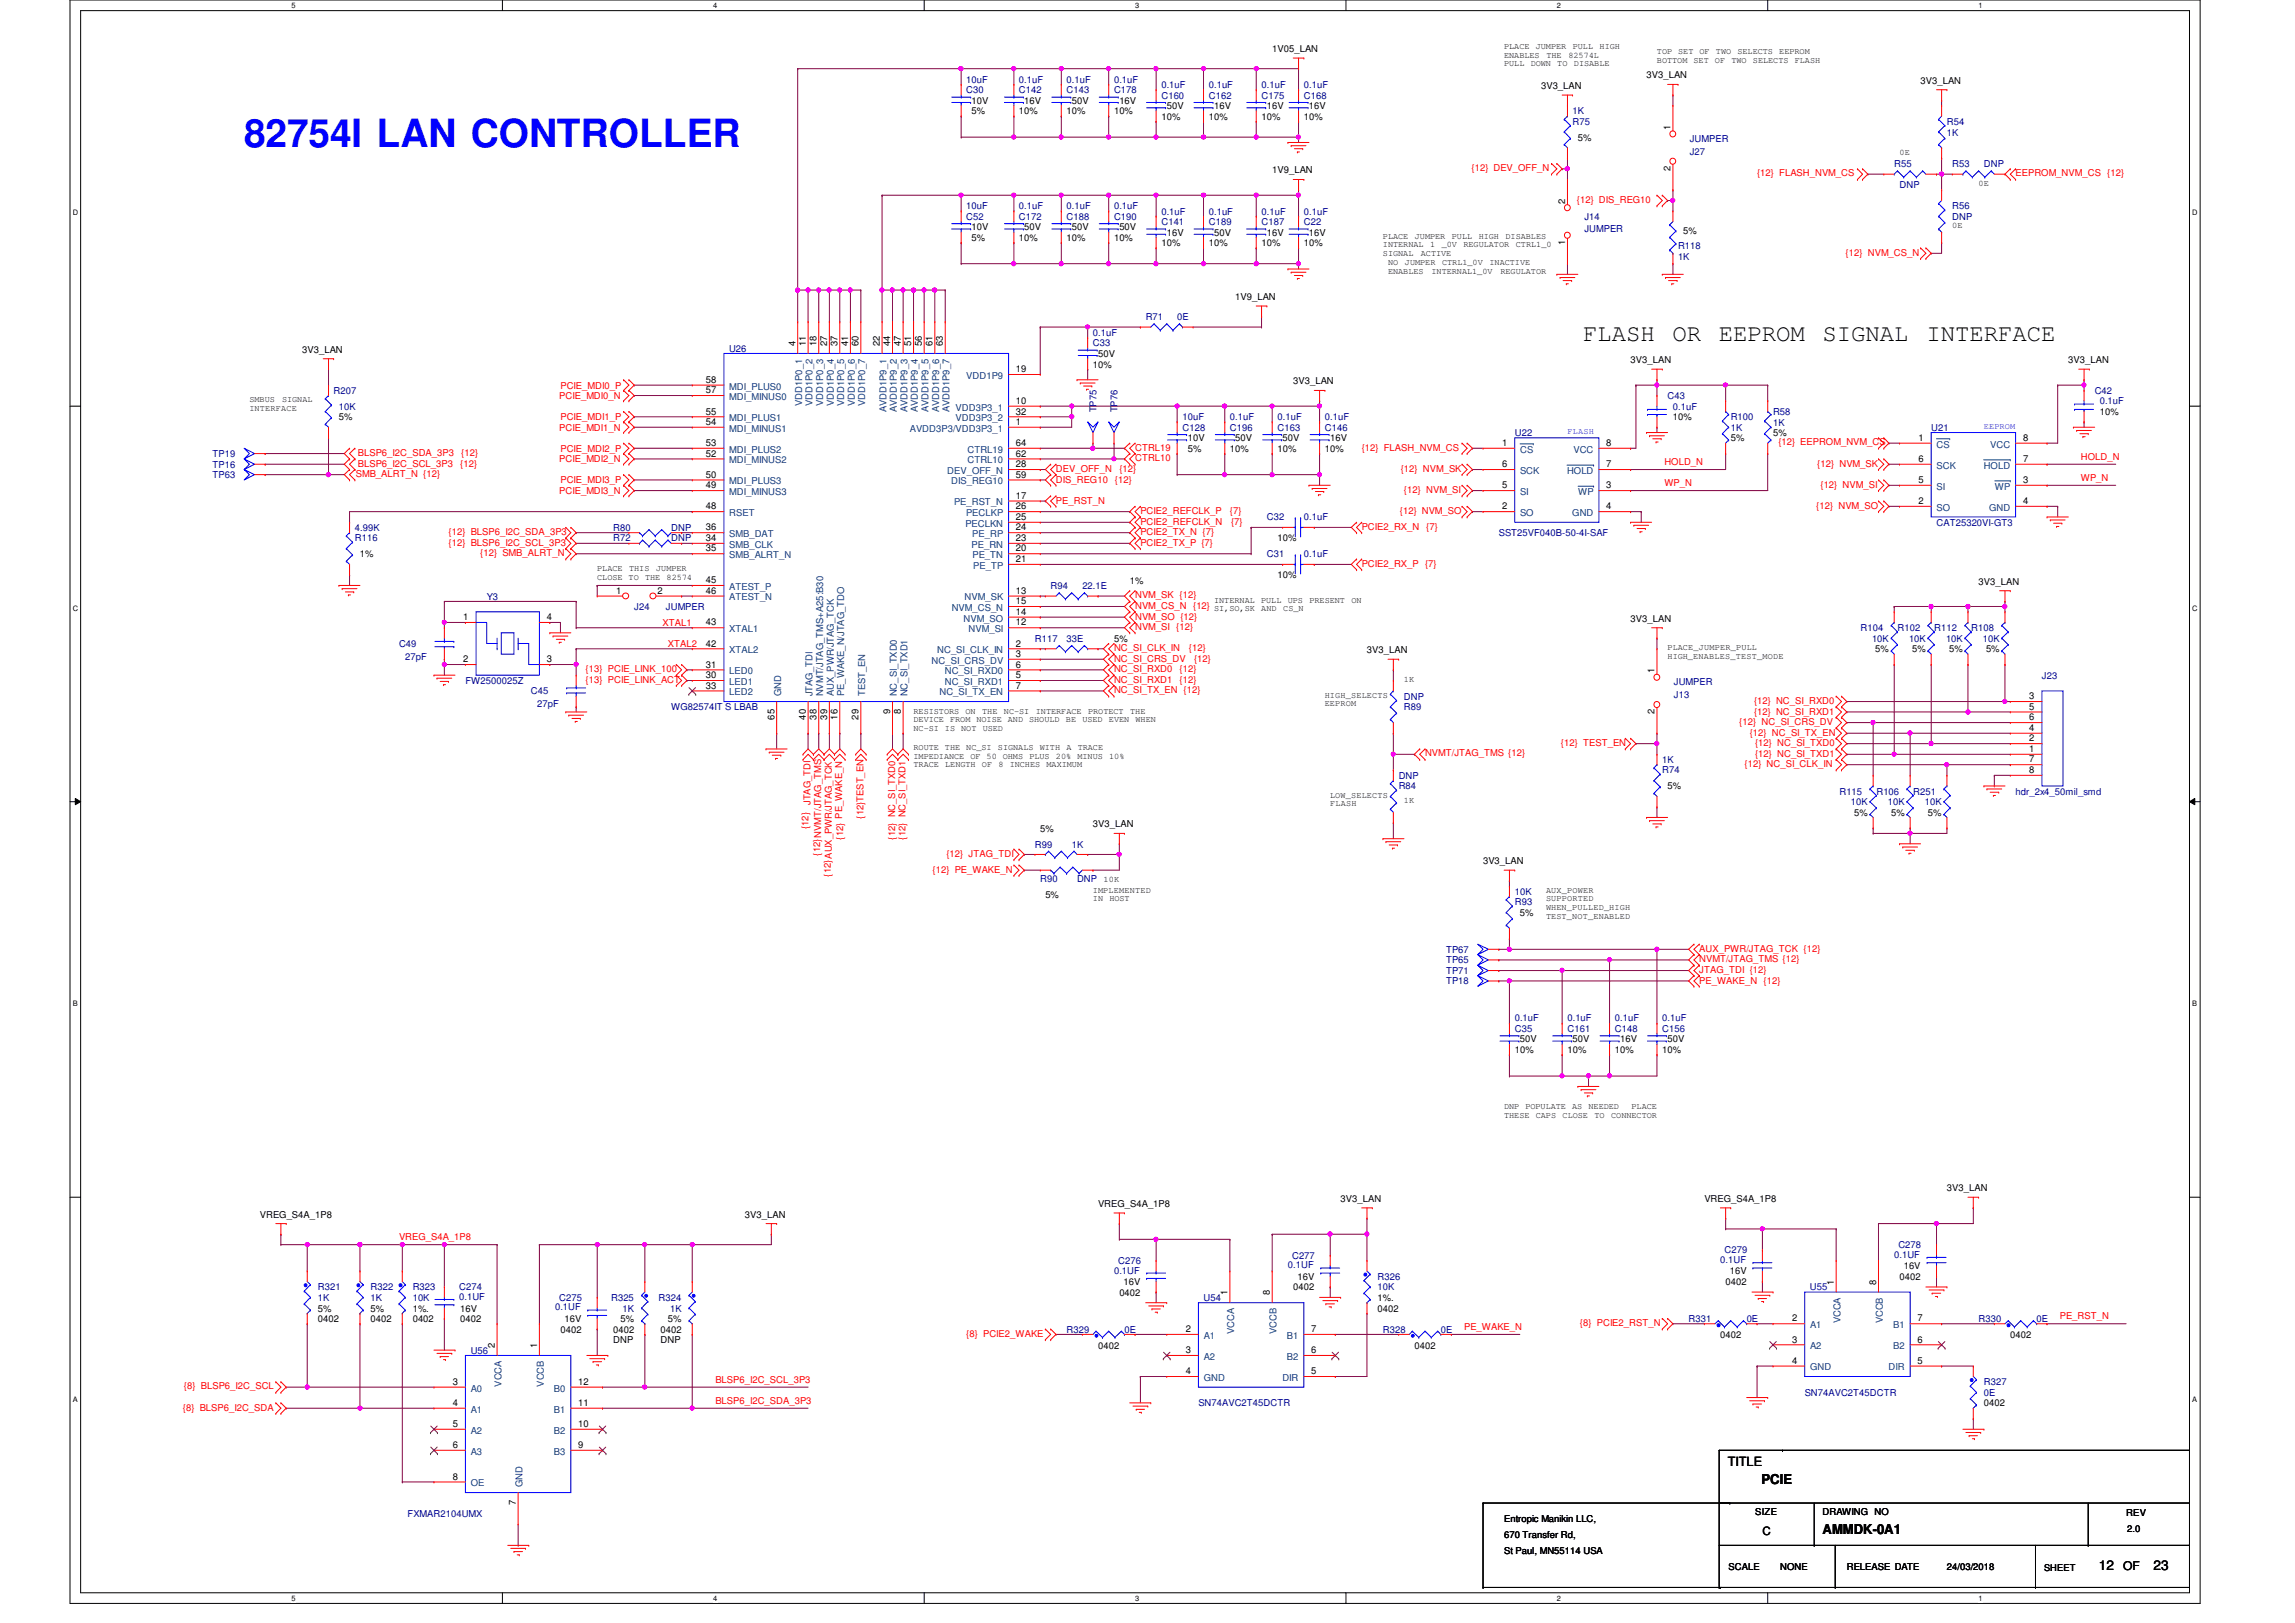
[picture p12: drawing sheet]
<svg xmlns="http://www.w3.org/2000/svg" width="420mm" height="297mm" viewBox="0 0 420 297" stroke-linecap="round" stroke-linejoin="round" font-family="sans-serif">
<defs><g id="words">
<text font-size="7.1" fill="#00f" x="44.7" y="26.9">82754I LAN CONTROLLER</text>
<g font-size="4.4">
<text x="289.8" y="62.4">FLASH</text>
<text x="306.2" y="62.4">OR</text>
<text x="314.7" y="62.4">EEPROM</text>
<text x="333.7" y="62.4">SIGNAL</text>
<text x="352.7" y="62.4">INTERFACE</text>
</g>
<g font-size="2.5">
<text x="322.5" y="271.7">PCIE</text>
<text x="333.7" y="280.7">AMMDK-0A1</text>
<text x="384.2" y="287.4">12</text>
<text x="394.3" y="287.4">23</text>
</g>
<text font-size="2.3" x="316.3" y="268.4">TITLE</text>
<text font-size="2.2" x="388.7" y="287.4">OF</text>
<text font-size="2.1" x="322.7" y="280.9">C</text>
<g font-size="1.7">
<text x="232.9" y="9.5">1V05_LAN</text>
<text x="282.1" y="16.3">3V3_LAN</text>
<text x="301.4" y="14.4">3V3_LAN</text>
<text x="351.6" y="15.3">3V3_LAN</text>
<text x="177.9" y="20.9">5%</text>
<text x="177.9" y="19">10V</text>
<text x="186.6" y="20.9">10%</text>
<text x="187.5" y="19">16V</text>
<text x="195.3" y="20.9">10%</text>
<text x="196.2" y="19">50V</text>
<text x="204" y="20.9">10%</text>
<text x="204.9" y="19">16V</text>
<text x="212.6" y="21.9">10%</text>
<text x="213.6" y="20">50V</text>
<text x="221.3" y="21.9">10%</text>
<text x="222.3" y="20">16V</text>
<text x="231" y="21.9">10%</text>
<text x="231.9" y="20">16V</text>
<text x="238.7" y="21.9">10%</text>
<text x="239.6" y="20">16V</text>
<text x="305.8" y="23.7" transform="rotate(-90 305.8 23.7)">1</text>
<text x="288.9" y="25.7">5%</text>
<text x="232.9" y="31.7">1V9_LAN</text>
<text x="305.8" y="31.3" transform="rotate(-90 305.8 31.3)">2</text>
<text x="286.5" y="37.3" transform="rotate(-90 286.5 37.3)">2</text>
<text x="177.9" y="44.1">5%</text>
<text x="177.9" y="42.2">10V</text>
<text x="186.6" y="44.1">10%</text>
<text x="187.5" y="42.2">50V</text>
<text x="195.3" y="44.1">10%</text>
<text x="196.2" y="42.2">50V</text>
<text x="204" y="44.1">10%</text>
<text x="204.9" y="42.2">50V</text>
<text x="212.6" y="45">10%</text>
<text x="213.6" y="43.1">16V</text>
<text x="221.3" y="45">10%</text>
<text x="222.3" y="43.1">50V</text>
<text x="231" y="45">10%</text>
<text x="231.9" y="43.1">16V</text>
<text x="238.7" y="45">10%</text>
<text x="239.6" y="43.1">16V</text>
<text x="286.5" y="44.8" transform="rotate(-90 286.5 44.8)">1</text>
<text x="308.2" y="42.8">5%</text>
<text x="226.1" y="54.9">1V9_LAN</text>
<text x="55.3" y="64.6">3V3_LAN</text>
<text x="145.6" y="63.3" transform="rotate(-90 145.6 63.3)">4</text>
<text x="147.5" y="63.3" transform="rotate(-90 147.5 63.3)">11</text>
<text x="149.5" y="63.3" transform="rotate(-90 149.5 63.3)">18</text>
<text x="151.4" y="63.3" transform="rotate(-90 151.4 63.3)">27</text>
<text x="153.3" y="63.3" transform="rotate(-90 153.3 63.3)">37</text>
<text x="155.3" y="63.3" transform="rotate(-90 155.3 63.3)">41</text>
<text x="157.2" y="63.3" transform="rotate(-90 157.2 63.3)">60</text>
<text x="161.1" y="63.3" transform="rotate(-90 161.1 63.3)">22</text>
<text x="163" y="63.3" transform="rotate(-90 163 63.3)">44</text>
<text x="164.9" y="63.3" transform="rotate(-90 164.9 63.3)">47</text>
<text x="166.8" y="63.3" transform="rotate(-90 166.8 63.3)">51</text>
<text x="168.8" y="63.3" transform="rotate(-90 168.8 63.3)">56</text>
<text x="170.7" y="63.3" transform="rotate(-90 170.7 63.3)">61</text>
<text x="172.6" y="63.3" transform="rotate(-90 172.6 63.3)">63</text>
<text x="201" y="65.3">50V</text>
<text x="129.2" y="70.1">58</text>
<text x="129.2" y="72">57</text>
<text x="186" y="68.1">19</text>
<text x="200.1" y="67.3">10%</text>
<text x="236.8" y="70.4">3V3_LAN</text>
<text x="298.5" y="66.5">3V3_LAN</text>
<text x="378.7" y="66.5">3V3_LAN</text>
<text x="62" y="76.9">5%</text>
<text x="129.2" y="75.9">55</text>
<text x="129.2" y="77.8">54</text>
<text x="186" y="77.8">1</text>
<text x="186" y="73.9">10</text>
<text x="186" y="75.9">32</text>
<text x="306.3" y="76.9">10%</text>
<text x="384.4" y="75.9">10%</text>
<text x="129.2" y="81.6">53</text>
<text x="129.2" y="83.6">52</text>
<text x="186" y="83.6">62</text>
<text x="186" y="81.6">64</text>
<text x="217.5" y="82.7">5%</text>
<text x="217.5" y="80.8">10V</text>
<text x="225.2" y="82.7">10%</text>
<text x="226.1" y="80.8">50V</text>
<text x="233.9" y="82.7">10%</text>
<text x="234.8" y="80.8">50V</text>
<text x="242.6" y="82.7">10%</text>
<text x="243.5" y="80.8">16V</text>
<text x="275" y="81.6">1</text>
<text x="294.1" y="81.6">8</text>
<text x="316.9" y="80.8">5%</text>
<text x="324.6" y="79.8">5%</text>
<text x="351.2" y="80.7">1</text>
<text x="370.4" y="80.7">8</text>
<text x="129.2" y="87.4">50</text>
<text x="129.2" y="89.4">49</text>
<text x="186" y="85.5">28</text>
<text x="186" y="87.4">59</text>
<text x="275" y="89.4">5</text>
<text x="275" y="85.5">6</text>
<text x="294.1" y="89.4">3</text>
<text x="294.1" y="85.5">7</text>
<text x="351.2" y="88.4">5</text>
<text x="351.2" y="84.5">6</text>
<text x="370.4" y="88.4">3</text>
<text x="370.4" y="84.5">7</text>
<text x="129.2" y="93.2">48</text>
<text x="186" y="93.2">26</text>
<text x="186" y="95.2">25</text>
<text x="186" y="91.3">17</text>
<text x="275" y="93.2">2</text>
<text x="294.1" y="93.2">4</text>
<text x="351.2" y="92.2">2</text>
<text x="370.4" y="92.2">4</text>
<text x="129.2" y="97.1">36</text>
<text x="129.2" y="99">34</text>
<text x="129.2" y="100.9">35</text>
<text x="186" y="100.9">20</text>
<text x="186" y="97.1">24</text>
<text x="186" y="99">23</text>
<text x="233.9" y="99.1">10%</text>
<text x="65.9" y="102">1%</text>
<text x="129.2" y="106.7">45</text>
<text x="186" y="102.9">21</text>
<text x="206.8" y="106.8">1%</text>
<text x="233.9" y="105.9">10%</text>
<text x="362.2" y="107">3V3_LAN</text>
<text x="84.8" y="113.5">1</text>
<text x="100.1" y="113.5">4</text>
<text x="112.8" y="108.7">1</text>
<text x="120.3" y="108.7">2</text>
<text x="129.2" y="108.7">46</text>
<text x="186" y="112.5">14</text>
<text x="186" y="108.7">13</text>
<text x="186" y="110.6">15</text>
<text x="298.5" y="113.8">3V3_LAN</text>
<text x="129.2" y="114.5">43</text>
<text x="129.2" y="118.3">42</text>
<text x="186" y="114.5">12</text>
<text x="186" y="118.3">2</text>
<text x="204" y="117.4">5%</text>
<text x="250.3" y="119.6">3V3_LAN</text>
<text x="343.3" y="119.4">5%</text>
<text x="350.1" y="119.4">5%</text>
<text x="356.8" y="119.4">5%</text>
<text x="363.6" y="119.4">5%</text>
<text x="84.8" y="121.2">2</text>
<text x="100.1" y="121.2">3</text>
<text x="129.2" y="122.2">31</text>
<text x="129.2" y="124.1">30</text>
<text x="186" y="120.2">3</text>
<text x="186" y="122.2">6</text>
<text x="186" y="124.1">5</text>
<text x="302.9" y="123.2" transform="rotate(-90 302.9 123.2)">1</text>
<text x="129.2" y="126">33</text>
<text x="141.8" y="131.7" transform="rotate(-90 141.8 131.7)">65</text>
<text x="147.5" y="131.7" transform="rotate(-90 147.5 131.7)">40</text>
<text x="149.5" y="131.7" transform="rotate(-90 149.5 131.7)">38</text>
<text x="151.4" y="131.7" transform="rotate(-90 151.4 131.7)">39</text>
<text x="153.3" y="131.7" transform="rotate(-90 153.3 131.7)">16</text>
<text x="157.2" y="131.7" transform="rotate(-90 157.2 131.7)">29</text>
<text x="163" y="130.7" transform="rotate(-90 163 130.7)">9</text>
<text x="164.9" y="130.7" transform="rotate(-90 164.9 130.7)">8</text>
<text x="186" y="126">7</text>
<text x="302.9" y="130.7" transform="rotate(-90 302.9 130.7)">2</text>
<text x="371.5" y="128">3</text>
<text x="371.5" y="129.9">5</text>
<text x="371.5" y="131.8">6</text>
<text x="371.5" y="133.8">4</text>
<text x="371.5" y="135.7">2</text>
<text x="371.5" y="137.6">1</text>
<text x="371.5" y="139.5">7</text>
<text x="371.5" y="141.5">8</text>
<text x="305.3" y="144.5">5%</text>
<text x="339.5" y="149.3">5%</text>
<text x="346.2" y="149.3">5%</text>
<text x="353" y="149.3">5%</text>
<text x="190.4" y="152.2">5%</text>
<text x="200.1" y="151.4">3V3_LAN</text>
<text x="271.5" y="158.2">3V3_LAN</text>
<text x="191.4" y="164.3">5%</text>
<text x="278.2" y="167.6">5%</text>
<text x="278.2" y="190.8">50V</text>
<text x="287.9" y="190.8">50V</text>
<text x="296.6" y="190.8">16V</text>
<text x="305.3" y="190.8">50V</text>
<text x="277.3" y="192.7">10%</text>
<text x="287" y="192.7">10%</text>
<text x="295.6" y="192.7">10%</text>
<text x="304.3" y="192.7">10%</text>
<text x="201" y="220.9">VREG_S4A_1P8</text>
<text x="245.4" y="220">3V3_LAN</text>
<text x="312" y="220">VREG_S4A_1P8</text>
<text x="356.4" y="218">3V3_LAN</text>
<text x="47.6" y="222.8">VREG_S4A_1P8</text>
<text x="136.4" y="222.8">3V3_LAN</text>
<text x="316.7" y="233.3">16V</text>
<text x="348.5" y="232.3">16V</text>
<text x="204.9" y="237.2">0402</text>
<text x="205.7" y="235.2">16V</text>
<text x="224.7" y="237.1" transform="rotate(-90 224.7 237.1)">1</text>
<text x="232.5" y="237.1" transform="rotate(-90 232.5 237.1)">8</text>
<text x="236.8" y="236.2">0402</text>
<text x="237.5" y="234.2">16V</text>
<text x="252.2" y="238.1">1%.</text>
<text x="315.9" y="235.2">0402</text>
<text x="335.7" y="235.1" transform="rotate(-90 335.7 235.1)">1</text>
<text x="343.5" y="235.1" transform="rotate(-90 343.5 235.1)">8</text>
<text x="347.8" y="234.2">0402</text>
<text x="58.2" y="242">0402</text>
<text x="58.2" y="240">5%</text>
<text x="67.8" y="242">0402</text>
<text x="67.8" y="240">5%</text>
<text x="75.6" y="242">0402</text>
<text x="75.6" y="240">1%.</text>
<text x="84.3" y="242">0402</text>
<text x="84.3" y="240">16V</text>
<text x="102.6" y="243.9">0402</text>
<text x="103.4" y="242">16V</text>
<text x="112.3" y="243.9">0402</text>
<text x="112.3" y="245.8">DNP</text>
<text x="113.6" y="242">5%</text>
<text x="120.9" y="243.9">0402</text>
<text x="120.9" y="245.8">DNP</text>
<text x="122.3" y="242">5%</text>
<text x="217.1" y="243.8">2</text>
<text x="240.1" y="243.8">7</text>
<text x="252.2" y="240">0402</text>
<text x="314.9" y="244.9">0402</text>
<text x="328.1" y="241.9">2</text>
<text x="328.1" y="245.7">3</text>
<text x="351.1" y="245.7">6</text>
<text x="351.1" y="241.9">7</text>
<text x="368" y="244.9">0402</text>
<text x="90.6" y="246.7" transform="rotate(-90 90.6 246.7)">2</text>
<text x="98.3" y="246.7" transform="rotate(-90 98.3 246.7)">1</text>
<text x="201" y="246.8">0402</text>
<text x="217.1" y="247.6">3</text>
<text x="217.1" y="251.5">4</text>
<text x="240.1" y="251.5">5</text>
<text x="240.1" y="247.6">6</text>
<text x="258.9" y="246.8">0402</text>
<text x="328.1" y="249.6">4</text>
<text x="351.1" y="249.6">5</text>
<text x="82.9" y="253.4">3</text>
<text x="82.9" y="257.3">4</text>
<text x="105.9" y="257.3">11</text>
<text x="105.9" y="253.4">12</text>
<text x="363.2" y="257.4">0402</text>
<text x="82.9" y="261.2">5</text>
<text x="105.9" y="261.2">10</text>
<text x="82.9" y="265">6</text>
<text x="105.9" y="265">9</text>
<text x="82.9" y="270.8">8</text>
<text x="94.4" y="275.5" transform="rotate(-90 94.4 275.5)">7</text>
<text x="275.4" y="278.6">Entropic Manikin LLC,</text>
<text x="275.4" y="281.5">670 Transfer Rd,</text>
<text x="321.3" y="277.3">SIZE</text>
<text x="333.7" y="277.3">DRAWING NO</text>
<text x="389.2" y="277.5">REV</text>
<text x="389.5" y="280.4">2.0</text>
<text x="275.4" y="284.4">St Paul, MN55114 USA</text>
<text x="316.5" y="287.3">SCALE</text>
<text x="325.9" y="287.3">NONE</text>
<text x="338.1" y="287.3">RELEASE DATE</text>
<text x="356.4" y="287.3">24/03/2018</text>
<text x="374.2" y="287.4">SHEET</text>
</g>
<g font-size="1.7" fill="#000080">
<text x="176.9" y="17.1">C30</text>
<text x="176.9" y="15.2">10uF</text>
<text x="186.6" y="17.1">C142</text>
<text x="186.6" y="15.2">0.1uF</text>
<text x="195.3" y="17.1">C143</text>
<text x="195.3" y="15.2">0.1uF</text>
<text x="204" y="17.1">C178</text>
<text x="204" y="15.2">0.1uF</text>
<text x="212.6" y="16.1">0.1uF</text>
<text x="221.3" y="16.1">0.1uF</text>
<text x="231" y="16.1">0.1uF</text>
<text x="238.7" y="16.1">0.1uF</text>
<text x="212.6" y="18">C160</text>
<text x="221.3" y="18">C162</text>
<text x="231" y="18">C175</text>
<text x="238.7" y="18">C168</text>
<text x="287.9" y="22.9">R75</text>
<text x="287.9" y="20.9">1K</text>
<text x="356.4" y="22.9">R54</text>
<text x="309.4" y="28.3">J27</text>
<text x="309.4" y="26">JUMPER</text>
<text x="356.4" y="24.8">1K</text>
<text x="346.8" y="30.6">R55</text>
<text x="347.8" y="34.5">DNP</text>
<text x="357.4" y="30.6">R53</text>
<text x="363.2" y="30.6">DNP</text>
<text x="176.9" y="40.2">C52</text>
<text x="176.9" y="38.3">10uF</text>
<text x="186.6" y="40.2">C172</text>
<text x="186.6" y="38.3">0.1uF</text>
<text x="195.3" y="40.2">C188</text>
<text x="195.3" y="38.3">0.1uF</text>
<text x="204" y="40.2">C190</text>
<text x="204" y="38.3">0.1uF</text>
<text x="212.6" y="41.2">C141</text>
<text x="212.6" y="39.3">0.1uF</text>
<text x="221.3" y="41.2">C189</text>
<text x="221.3" y="39.3">0.1uF</text>
<text x="231" y="41.2">C187</text>
<text x="231" y="39.3">0.1uF</text>
<text x="238.7" y="41.2">C22</text>
<text x="238.7" y="39.3">0.1uF</text>
<text x="290.1" y="40.2">J14</text>
<text x="357.4" y="38.3">R56</text>
<text x="357.4" y="40.2">DNP</text>
<text x="290.1" y="42.5">JUMPER</text>
<text x="307.2" y="45.6">R118</text>
<text x="307.2" y="47.6">1K</text>
<text x="209.7" y="58.6">R71</text>
<text x="215.5" y="58.6">0E</text>
<text x="133.5" y="64.3">U26</text>
<text x="200.1" y="63.4">C33</text>
<text x="200.1" y="61.5">0.1uF</text>
<text x="61.1" y="72.1">R207</text>
<text x="62" y="75">10K</text>
<text x="200.7" y="75.5" transform="rotate(-90 200.7 75.5)">TP75</text>
<text x="204.6" y="75.5" transform="rotate(-90 204.6 75.5)">TP76</text>
<text x="216.5" y="76.9">10uF</text>
<text x="225.2" y="76.9">0.1uF</text>
<text x="233.9" y="76.9">0.1uF</text>
<text x="242.6" y="76.9">0.1uF</text>
<text x="305.3" y="73.1">C43</text>
<text x="306.3" y="75">0.1uF</text>
<text x="316.9" y="76.9">R100</text>
<text x="324.6" y="75.9">R58</text>
<text x="324.6" y="77.9">1K</text>
<text x="383.5" y="72.1">C42</text>
<text x="384.4" y="74">0.1uF</text>
<text x="38.9" y="83.7">TP19</text>
<text x="216.5" y="78.8">C128</text>
<text x="225.2" y="78.8">C196</text>
<text x="233.9" y="78.8">C163</text>
<text x="242.6" y="78.8">C146</text>
<text x="277.3" y="79.8">U22</text>
<text x="316.9" y="78.8">1K</text>
<text x="353.6" y="78.8">U21</text>
<text x="38.9" y="87.5">TP63</text>
<text x="38.9" y="85.6">TP16</text>
<text x="231.9" y="95.2">C32</text>
<text x="238.7" y="95.2">0.1uF</text>
<text x="65" y="99.1">R116</text>
<text x="65" y="97.2">4.99K</text>
<text x="112.3" y="97.2">R80</text>
<text x="112.3" y="99.1">R72</text>
<text x="122.9" y="97.2">DNP</text>
<text x="122.9" y="99.1">DNP</text>
<text x="274.4" y="98.1">SST25VF040B-50-4I-SAF</text>
<text x="354.5" y="96.2">CAT25320VI-GT3</text>
<text x="192.4" y="107.8">R94</text>
<text x="198.2" y="107.8">22.1E</text>
<text x="231.9" y="102">C31</text>
<text x="238.7" y="102">0.1uF</text>
<text x="89.1" y="109.7">Y3</text>
<text x="116.1" y="111.7">J24</text>
<text x="121.9" y="111.7">JUMPER</text>
<text x="73.1" y="118.4">C49</text>
<text x="189.5" y="117.4">R117</text>
<text x="195.3" y="117.4">33E</text>
<text x="340.6" y="115.5">R104</text>
<text x="342.7" y="117.4">10K</text>
<text x="347.4" y="115.5">R102</text>
<text x="349.5" y="117.4">10K</text>
<text x="354.1" y="115.5">R112</text>
<text x="356.3" y="117.4">10K</text>
<text x="360.9" y="115.5">R108</text>
<text x="363" y="117.4">10K</text>
<text x="74.2" y="120.7">27pF</text>
<text x="85.2" y="125.2">FW2500025Z</text>
<text x="306.4" y="125.3">JUMPER</text>
<text x="373.8" y="124.2">J23</text>
<text x="97.2" y="127.1">C45</text>
<text x="98.3" y="129.4">27pF</text>
<text x="122.9" y="130">WG82574IT S LBAB</text>
<text x="257" y="130">R89</text>
<text x="257" y="128.1">DNP</text>
<text x="306.4" y="127.7">J13</text>
<text x="256.1" y="142.5">DNP</text>
<text x="304.3" y="141.6">R74</text>
<text x="304.3" y="139.7">1K</text>
<text x="256.1" y="144.5">R84</text>
<text x="336.7" y="145.5">R115</text>
<text x="338.9" y="147.4">10K</text>
<text x="343.5" y="145.5">R106</text>
<text x="345.6" y="147.4">10K</text>
<text x="350.3" y="145.5">R251</text>
<text x="352.4" y="147.4">10K</text>
<text x="369" y="145.5">hdr_2x4_50mil_smd</text>
<text x="189.5" y="155.1">R99</text>
<text x="196.2" y="155.1">1K</text>
<text x="190.4" y="161.5">R90</text>
<text x="197.2" y="161.5">DNP</text>
<text x="277.3" y="165.7">R93</text>
<text x="277.3" y="163.8">10K</text>
<text x="264.7" y="174.4">TP67</text>
<text x="264.7" y="176.3">TP65</text>
<text x="264.7" y="178.3">TP71</text>
<text x="264.7" y="180.2">TP18</text>
<text x="277.3" y="188.9">C35</text>
<text x="277.3" y="186.9">0.1uF</text>
<text x="287" y="188.9">C161</text>
<text x="287" y="186.9">0.1uF</text>
<text x="295.6" y="188.9">C148</text>
<text x="295.6" y="186.9">0.1uF</text>
<text x="304.3" y="188.9">C156</text>
<text x="304.3" y="186.9">0.1uF</text>
<text x="204" y="233.1">0.1UF</text>
<text x="204.7" y="231.4">C276</text>
<text x="235.8" y="232.1">0.1UF</text>
<text x="236.5" y="230.4">C277</text>
<text x="314.9" y="231.1">0.1UF</text>
<text x="315.7" y="229.4">C279</text>
<text x="346.8" y="230.2">0.1UF</text>
<text x="347.5" y="228.4">C278</text>
<text x="58.2" y="236.2">R321</text>
<text x="58.2" y="238.1">1K</text>
<text x="67.8" y="236.2">R322</text>
<text x="67.8" y="238.1">1K</text>
<text x="75.6" y="236.2">R323</text>
<text x="75.6" y="238.1">10K</text>
<text x="84.1" y="236.2">C274</text>
<text x="84.1" y="237.9">0.1UF</text>
<text x="101.6" y="239.8">0.1UF</text>
<text x="102.4" y="238.1">C275</text>
<text x="111.9" y="238.1">R325</text>
<text x="120.6" y="238.1">R324</text>
<text x="220.3" y="238.1">U54</text>
<text x="252.2" y="234.2">R326</text>
<text x="252.2" y="236.2">10K</text>
<text x="331.3" y="236.2">U55</text>
<text x="114" y="240">1K</text>
<text x="122.7" y="240">1K</text>
<text x="195.3" y="243.9">R329</text>
<text x="205.9" y="243.9">0E</text>
<text x="253.2" y="243.9">R328</text>
<text x="263.8" y="243.9">0E</text>
<text x="309.1" y="242">R331</text>
<text x="319.8" y="242">0E</text>
<text x="362.2" y="242">R330</text>
<text x="372.9" y="242">0E</text>
<text x="86.2" y="247.7">U56</text>
<text x="219.4" y="257.4">SN74AVC2T45DCTR</text>
<text x="330.4" y="255.5">SN74AVC2T45DCTR</text>
<text x="363.2" y="253.5">R327</text>
<text x="363.2" y="255.5">0E</text>
<text x="74.6" y="277.7">FXMAR2104UMX</text>
</g>
<g font-size="1.7" fill="#f00">
<text x="269.4" y="31.4">{12} DEV_OFF_N</text>
<text x="321.7" y="32.3">{12} FLASH_NVM_CS</text>
<text x="369" y="32.3">EEPROM_NVM_CS {12}</text>
<text x="288.7" y="37.1">{12} DIS_REG10</text>
<text x="337.9" y="46.8">{12} NVM_CS_N</text>
<text x="102.6" y="71.1">PCIE_MDI0_P</text>
<text x="102.4" y="73.1">PCIE_MDI0_N</text>
<text x="102.6" y="76.9">PCIE_MDI1_P</text>
<text x="65.5" y="83.5">BLSP6_I2C_SDA_3P3</text>
<text x="84.4" y="83.5">{12}</text>
<text x="102.4" y="78.8">PCIE_MDI1_N</text>
<text x="102.6" y="82.7">PCIE_MDI2_P</text>
<text x="207.8" y="82.5">CTRL19</text>
<text x="249.3" y="82.5">{12} FLASH_NVM_CS</text>
<text x="325.6" y="81.5">{12} EEPROM_NVM_CS</text>
<text x="65.1" y="87.3">SMB_ALRT_N {12}</text>
<text x="65.5" y="85.4">BLSP6_I2C_SCL_3P3</text>
<text x="84.3" y="85.4">{12}</text>
<text x="102.4" y="84.6">PCIE_MDI2_N</text>
<text x="102.6" y="88.5">PCIE_MDI3_P</text>
<text x="193.3" y="88.3">DIS_REG10</text>
<text x="193.3" y="86.4">DEV_OFF_N</text>
<text x="204.1" y="88.3">{12}</text>
<text x="204.9" y="86.4">{12}</text>
<text x="207.8" y="84.5">CTRL10</text>
<text x="256.4" y="86.4">{12} NVM_SK</text>
<text x="304.7" y="85.1">HOLD_N</text>
<text x="304.7" y="89">WP_N</text>
<text x="332.7" y="85.4">{12} NVM_SK</text>
<text x="333.3" y="89.3">{12} NVM_SI</text>
<text x="380.9" y="84.2">HOLD_N</text>
<text x="380.9" y="88">WP_N</text>
<text x="102.4" y="90.4">PCIE_MDI3_N</text>
<text x="193.3" y="92.2">PE_RST_N</text>
<text x="208.8" y="94.1">PCIE2_REFCLK_P</text>
<text x="225.2" y="94.1">{7}</text>
<text x="256.3" y="94.1">{12} NVM_SO</text>
<text x="257" y="90.2">{12} NVM_SI</text>
<text x="332.5" y="93.1">{12} NVM_SO</text>
<text x="82.1" y="98">{12} BLSP6_I2C_SDA_3P3</text>
<text x="82.1" y="99.9">{12} BLSP6_I2C_SCL_3P3</text>
<text x="87.9" y="101.8">{12} SMB_ALRT_N</text>
<text x="208.8" y="98">PCIE2_TX_N {7}</text>
<text x="208.8" y="99.9">PCIE2_TX_P {7}</text>
<text x="208.8" y="96">PCIE2_REFCLK_N</text>
<text x="225.4" y="96">{7}</text>
<text x="249.3" y="97">PCIE2_RX_N</text>
<text x="261.1" y="97">{7}</text>
<text x="249.3" y="103.8">PCIE2_RX_P {7}</text>
<text x="207.8" y="109.5">NVM_SK {12}</text>
<text x="207.8" y="113.4">NVM_SO {12}</text>
<text x="207.8" y="111.5">NVM_CS_N {12}</text>
<text x="121.3" y="114.5">XTAL1</text>
<text x="122.3" y="118.4">XTAL2</text>
<text x="204" y="119.2">NC_SI_CLK_IN</text>
<text x="207.8" y="115.3">NVM_SI {12}</text>
<text x="217.7" y="119.2">{12}</text>
<text x="107.2" y="123.1">{13} PCIE_LINK_100</text>
<text x="107.2" y="125">{13} PCIE_LINK_ACT</text>
<text x="204" y="121.1">NC_SI_CRS_DV</text>
<text x="204" y="123.1">NC_SI_RXD0</text>
<text x="204" y="125">NC_SI_RXD1</text>
<text x="215.9" y="123.1">{12}</text>
<text x="215.9" y="125">{12}</text>
<text x="218.6" y="121.1">{12}</text>
<text x="204" y="126.9">NC_SI_TX_EN {12}</text>
<text x="321.1" y="128.8">{12} NC_SI_RXD0</text>
<text x="321.1" y="130.8">{12} NC_SI_RXD1</text>
<text x="285.8" y="136.6">{12} TEST_EN</text>
<text x="318.4" y="132.7">{12} NC_SI_CRS_DV</text>
<text x="320.3" y="134.6">{12} NC_SI_TX_EN</text>
<text x="321.3" y="136.6">{12} NC_SI_TXD0</text>
<text x="260.9" y="138.3">NVMT/JTAG_TMS {12}</text>
<text x="319.4" y="140.4">{12} NC_SI_CLK_IN</text>
<text x="321.3" y="138.5">{12} NC_SI_TXD1</text>
<text x="148.4" y="147.3" transform="rotate(-90 148.4 147.3)">JTAG_TDI</text>
<text x="158.1" y="149.8" transform="rotate(-90 158.1 149.8)">{12}TEST_EN</text>
<text x="148" y="151.8" transform="rotate(-90 148 151.8)">{12}</text>
<text x="154.4" y="153.7" transform="rotate(-90 154.4 153.7)">{12} PE_WAKE_N</text>
<text x="163.9" y="153.7" transform="rotate(-90 163.9 153.7)">{12} NC_SI_TXD0</text>
<text x="165.8" y="153.7" transform="rotate(-90 165.8 153.7)">{12} NC_SI_TXD1</text>
<text x="150.1" y="156.6" transform="rotate(-90 150.1 156.6)">{12}NVMT/JTAG_TMS</text>
<text x="152.1" y="160.4" transform="rotate(-90 152.1 160.4)">{12}AUX_PWR/JTAG_TCK</text>
<text x="170.7" y="159.7">{12} PE_WAKE_N</text>
<text x="173.3" y="156.8">{12} JTAG_TDI</text>
<text x="311.1" y="178.1">JTAG_TDI {12}</text>
<text x="311.1" y="174.2">AUX_PWR/JTAG_TCK {12}</text>
<text x="311.1" y="176.1">NVMT/JTAG_TMS {12}</text>
<text x="311.1" y="180">PE_WAKE_N {12}</text>
<text x="73.1" y="227">VREG_S4A_1P8</text>
<text x="176.9" y="244.6">{8} PCIE2_WAKE</text>
<text x="268" y="243.4">PE_WAKE_N</text>
<text x="289.3" y="242.7">{8} PCIE2_RST_N</text>
<text x="377.1" y="241.5">PE_RST_N</text>
<text x="33.7" y="254.3">{8} BLSP6_I2C_SCL</text>
<text x="131" y="256.9">BLSP6_I2C_SDA_3P3</text>
<text x="131" y="253.1">BLSP6_I2C_SCL_3P3</text>
<text x="33.5" y="258.2">{8} BLSP6_I2C_SDA</text>
</g>
<g font-size="1.7" fill="#004080">
<text x="133.5" y="71.3">MDI_PLUS0</text>
<text x="176.9" y="69.3">VDD1P9</text>
<text x="133.5" y="73.2">MDI_MINUS0</text>
<text x="133.5" y="77.1">MDI_PLUS1</text>
<text x="146.8" y="74.3" transform="rotate(-90 146.8 74.3)">VDD1P0_1</text>
<text x="148.7" y="74.3" transform="rotate(-90 148.7 74.3)">VDD1P0_2</text>
<text x="150.7" y="74.3" transform="rotate(-90 150.7 74.3)">VDD1P0_3</text>
<text x="152.6" y="74.3" transform="rotate(-90 152.6 74.3)">VDD1P0_4</text>
<text x="154.5" y="74.3" transform="rotate(-90 154.5 74.3)">VDD1P0_5</text>
<text x="156.5" y="74.3" transform="rotate(-90 156.5 74.3)">VDD1P0_6</text>
<text x="158.4" y="74.3" transform="rotate(-90 158.4 74.3)">VDD1P0_7</text>
<text x="162.3" y="75.4" transform="rotate(-90 162.3 75.4)">AVDD1P9_1</text>
<text x="164.2" y="75.4" transform="rotate(-90 164.2 75.4)">AVDD1P9_2</text>
<text x="166.1" y="75.4" transform="rotate(-90 166.1 75.4)">AVDD1P9_3</text>
<text x="168.1" y="75.4" transform="rotate(-90 168.1 75.4)">AVDD1P9_4</text>
<text x="170" y="75.4" transform="rotate(-90 170 75.4)">AVDD1P9_5</text>
<text x="171.9" y="75.4" transform="rotate(-90 171.9 75.4)">AVDD1P9_6</text>
<text x="173.9" y="75.4" transform="rotate(-90 173.9 75.4)">AVDD1P9_7</text>
<text x="175" y="75.1">VDD3P3_1</text>
<text x="175" y="77.1">VDD3P3_2</text>
<text x="133.5" y="79">MDI_MINUS1</text>
<text x="133.5" y="82.8">MDI_PLUS2</text>
<text x="166.6" y="79">AVDD3P3/VDD3P3_1</text>
<text x="177.1" y="82.8">CTRL19</text>
<text x="278.3" y="82.8">CS</text>
<text x="288.1" y="82.8">VCC</text>
<text x="354.5" y="81.9">CS</text>
<text x="364.4" y="81.9">VCC</text>
<text x="133.5" y="84.8">MDI_MINUS2</text>
<text x="133.5" y="88.6">MDI_PLUS3</text>
<text x="173.4" y="86.7">DEV_OFF_N</text>
<text x="174.1" y="88.6">DIS_REG10</text>
<text x="177.1" y="84.8">CTRL10</text>
<text x="278.3" y="86.7">SCK</text>
<text x="286.9" y="86.7">HOLD</text>
<text x="354.5" y="89.6">SI</text>
<text x="354.5" y="85.8">SCK</text>
<text x="363.2" y="85.8">HOLD</text>
<text x="365.2" y="89.6">WP</text>
<text x="133.5" y="90.6">MDI_MINUS3</text>
<text x="133.5" y="94.4">RSET</text>
<text x="174.7" y="92.5">PE_RST_N</text>
<text x="176.9" y="94.4">PECLKP</text>
<text x="278.3" y="94.4">SO</text>
<text x="278.3" y="90.6">SI</text>
<text x="287.9" y="94.4">GND</text>
<text x="288.9" y="90.6">WP</text>
<text x="354.5" y="93.5">SO</text>
<text x="364.1" y="93.5">GND</text>
<text x="133.5" y="98.3">SMB_DAT</text>
<text x="133.5" y="100.2">SMB_CLK</text>
<text x="176.7" y="96.4">PECLKN</text>
<text x="177.9" y="100.2">PE_RN</text>
<text x="178" y="98.3">PE_RP</text>
<text x="133.5" y="107.9">ATEST_P</text>
<text x="133.5" y="102.2">SMB_ALRT_N</text>
<text x="178" y="102.2">PE_TN</text>
<text x="178.2" y="104.1">PE_TP</text>
<text x="133.5" y="109.9">ATEST_N</text>
<text x="174.2" y="111.8">NVM_CS_N</text>
<text x="176.4" y="113.7">NVM_SO</text>
<text x="176.6" y="109.9">NVM_SK</text>
<text x="133.5" y="115.7">XTAL1</text>
<text x="133.5" y="119.5">XTAL2</text>
<text x="171.6" y="119.5">NC_SI_CLK_IN</text>
<text x="177.3" y="115.7">NVM_SI</text>
<text x="133.5" y="123.4">LED0</text>
<text x="133.5" y="125.3">LED1</text>
<text x="170.5" y="121.5">NC_SI_CRS_DV</text>
<text x="173" y="123.4">NC_SI_RXD0</text>
<text x="173" y="125.3">NC_SI_RXD1</text>
<text x="133.5" y="127.3">LED2</text>
<text x="143" y="127.4" transform="rotate(-90 143 127.4)">GND</text>
<text x="148.7" y="127.4" transform="rotate(-90 148.7 127.4)">JTAG_TDI</text>
<text x="150.7" y="127.4" transform="rotate(-90 150.7 127.4)">NVMT/JTAG_TMS+A25:B30</text>
<text x="152.6" y="127.4" transform="rotate(-90 152.6 127.4)">AUX_PWR/JTAG_TCK</text>
<text x="154.5" y="127.4" transform="rotate(-90 154.5 127.4)">PE_WAKE_N/JTAG_TDO</text>
<text x="158.4" y="127.4" transform="rotate(-90 158.4 127.4)">TEST_EN</text>
<text x="164.2" y="127.4" transform="rotate(-90 164.2 127.4)">NC_SI_TXD0</text>
<text x="166.1" y="127.4" transform="rotate(-90 166.1 127.4)">NC_SI_TXD1</text>
<text x="172" y="127.3">NC_SI_TX_EN</text>
<text x="220.4" y="245">A1</text>
<text x="226" y="244.1" transform="rotate(-90 226 244.1)">VCCA</text>
<text x="233.7" y="244.1" transform="rotate(-90 233.7 244.1)">VCCB</text>
<text x="235.6" y="245">B1</text>
<text x="331.4" y="243.1">A1</text>
<text x="337" y="242.2" transform="rotate(-90 337 242.2)">VCCA</text>
<text x="344.7" y="242.2" transform="rotate(-90 344.7 242.2)">VCCB</text>
<text x="346.6" y="243.1">B1</text>
<text x="220.4" y="248.9">A2</text>
<text x="235.6" y="248.9">B2</text>
<text x="331.4" y="246.9">A2</text>
<text x="331.4" y="250.8">GND</text>
<text x="345.8" y="250.8">DIR</text>
<text x="346.6" y="246.9">B2</text>
<text x="86.2" y="254.7">A0</text>
<text x="91.8" y="253.8" transform="rotate(-90 91.8 253.8)">VCCA</text>
<text x="99.6" y="253.8" transform="rotate(-90 99.6 253.8)">VCCB</text>
<text x="101.4" y="254.7">B0</text>
<text x="220.4" y="252.7">GND</text>
<text x="234.8" y="252.7">DIR</text>
<text x="86.2" y="258.5">A1</text>
<text x="86.2" y="262.4">A2</text>
<text x="101.4" y="262.4">B2</text>
<text x="101.4" y="258.5">B1</text>
<text x="86.2" y="266.2">A3</text>
<text x="101.4" y="266.2">B3</text>
<text x="86.2" y="272">OE</text>
<text x="95.7" y="272.2" transform="rotate(-90 95.7 272.2)">GND</text>
</g>
<g font-size="1.6">
<text x="275.4" y="9">PLACE</text>
<text x="275.4" y="10.5">ENABLES</text>
<text x="281.2" y="9">JUMPER</text>
<text x="283.1" y="10.5">THE</text>
<text x="287.1" y="10.5">82574L</text>
<text x="287.9" y="9">PULL</text>
<text x="292.9" y="9">HIGH</text>
<text x="303.3" y="9.9">TOP SET OF</text>
<text x="303.3" y="11.5">BOTTOM SET</text>
<text x="314" y="11.5">OF</text>
<text x="314.1" y="9.9">TWO</text>
<text x="317" y="11.5">TWO</text>
<text x="318.1" y="9.9">SELECTS</text>
<text x="320.9" y="11.5">SELECTS</text>
<text x="325.7" y="9.9">EEPROM</text>
<text x="328.6" y="11.5">FLASH</text>
<text x="275.4" y="12.1">PULL</text>
<text x="280.2" y="12.1">DOWN</text>
<text x="285.1" y="12.1">TO</text>
<text x="288.2" y="12.1">DISABLE</text>
<text x="347.8" y="28.3">0E</text>
<text x="362.2" y="34.1">0E</text>
<text x="357.4" y="41.8">0E</text>
<text x="253.2" y="43.7">PLACE</text>
<text x="253.2" y="45.3">INTERNAL</text>
<text x="253.2" y="46.9">SIGNAL</text>
<text x="259" y="43.7">JUMPER</text>
<text x="260.1" y="46.9">ACTIVE</text>
<text x="261.8" y="45.3">1</text>
<text x="263.9" y="45.3">_0V</text>
<text x="265.8" y="43.7">PULL</text>
<text x="267.9" y="45.3">REGULATOR</text>
<text x="270.7" y="43.7">HIGH</text>
<text x="275.6" y="43.7">DISABLES</text>
<text x="277.5" y="45.3">CTRL1_0</text>
<text x="254.1" y="48.6">NO</text>
<text x="254.1" y="50.1">ENABLES</text>
<text x="257.2" y="48.6">JUMPER</text>
<text x="262.1" y="50.1">INTERNAL1_0V</text>
<text x="264" y="48.6">CTRL1_0V</text>
<text x="272.7" y="48.6">INACTIVE</text>
<text x="274.7" y="50.1">REGULATOR</text>
<text x="45.7" y="73.6">SMBUS</text>
<text x="45.7" y="75.2">INTERFACE</text>
<text x="51.6" y="73.6">SIGNAL</text>
<text x="109.3" y="104.5">PLACE</text>
<text x="109.3" y="106.1">CLOSE TO</text>
<text x="115.2" y="104.5">THIS</text>
<text x="118.1" y="106.1">THE</text>
<text x="120.1" y="104.5">JUMPER</text>
<text x="122" y="106.1">82574</text>
<text x="222.3" y="110.3">INTERNAL</text>
<text x="222.3" y="111.9">SI,SO,SK</text>
<text x="230.9" y="110.3">PULL</text>
<text x="230.9" y="111.9">AND</text>
<text x="234.9" y="111.9">CS_N</text>
<text x="235.7" y="110.3">UPS</text>
<text x="239.7" y="110.3">PRESENT</text>
<text x="247.4" y="110.3">ON</text>
<text x="305.3" y="119">PLACE_JUMPER_PULL</text>
<text x="257" y="124.8">1K</text>
<text x="305.3" y="120.6">HIGH_ENABLES_TEST_MODE</text>
<text x="167.2" y="130.6">RESISTORS</text>
<text x="176.8" y="130.6">ON</text>
<text x="179.8" y="130.6">THE</text>
<text x="183.8" y="130.6">NC-SI</text>
<text x="189.6" y="130.6">INTERFACE</text>
<text x="199.2" y="130.6">PROTECT</text>
<text x="206.9" y="130.6">THE</text>
<text x="242.6" y="127.7">HIGH_SELECTS</text>
<text x="242.6" y="129.2">EEPROM</text>
<text x="167.2" y="132.2">DEVICE FROM NOISE AND SHOULD</text>
<text x="167.2" y="133.7">NC-SI IS NOT</text>
<text x="167.2" y="137.3">ROUTE THE NC_SI</text>
<text x="179.9" y="133.7">USED</text>
<text x="182.7" y="137.3">SIGNALS</text>
<text x="190.4" y="137.3">WITH</text>
<text x="195.1" y="132.2">BE</text>
<text x="195.2" y="137.3">A</text>
<text x="197.3" y="137.3">TRACE</text>
<text x="198.2" y="132.2">USED</text>
<text x="203" y="132.2">EVEN</text>
<text x="207.9" y="132.2">WHEN</text>
<text x="167.2" y="138.9">IMPEDIANCE OF 50 OHMS</text>
<text x="167.2" y="140.5">TRACE</text>
<text x="173" y="140.5">LENGTH</text>
<text x="179.8" y="140.5">OF</text>
<text x="182.8" y="140.5">8</text>
<text x="184.9" y="140.5">INCHES</text>
<text x="188.5" y="138.9">PLUS</text>
<text x="191.6" y="140.5">MAXIMUM</text>
<text x="193.3" y="138.9">20%</text>
<text x="197.3" y="138.9">MINUS</text>
<text x="203.1" y="138.9">10%</text>
<text x="243.5" y="146">LOW_SELECTS</text>
<text x="243.5" y="147.6">FLASH</text>
<text x="257" y="147">1K</text>
<text x="202" y="161.5">10K</text>
<text x="200.1" y="163.4">IMPLEMENTED</text>
<text x="200.1" y="165">IN</text>
<text x="203.1" y="165">HOST</text>
<text x="283.1" y="163.4">AUX_POWER</text>
<text x="283.1" y="165">SUPPORTED</text>
<text x="283.1" y="166.5">WHEN_PULLED_HIGH</text>
<text x="283.1" y="168.1">TEST_NOT_ENABLED</text>
<text x="275.4" y="203">DNP POPULATE AS</text>
<text x="290.8" y="203">NEEDED</text>
<text x="298.7" y="203">PLACE</text>
<text x="275.4" y="204.6">THESE</text>
<text x="281.2" y="204.6">CAPS</text>
<text x="286.1" y="204.6">CLOSE</text>
<text x="291.9" y="204.6">TO</text>
<text x="295" y="204.6">CONNECTOR</text>
</g>
<g font-size="1.6" fill="#00f">
<text x="287" y="79.4">FLASH</text>
<text x="363.2" y="78.4">EEPROM</text>
</g>
<g font-size="1.4">
<text x="53.4" y="1.4">5</text>
<text x="130.6" y="1.4">4</text>
<text x="207.8" y="1.4">3</text>
<text x="285" y="1.4">2</text>
<text x="362.2" y="1.4">1</text>
<text x="13.3" y="39.4">D</text>
<text x="401.4" y="39.4">D</text>
<text x="13.3" y="111.8">C</text>
<text x="401.4" y="111.8">C</text>
<text x="13.3" y="184.1">B</text>
<text x="401.4" y="184.1">B</text>
<text x="13.3" y="256.5">A</text>
<text x="401.4" y="256.5">A</text>
<text x="53.4" y="292.9">5</text>
<text x="130.6" y="292.9">4</text>
<text x="207.8" y="292.9">3</text>
<text x="285" y="292.9">2</text>
<text x="362.2" y="292.9">1</text>
</g>
</g></defs>
<path d="M12.8 0h390v293.5h-390zM14.8 1.9h386v289.6h-386z" fill="none" stroke="#000" stroke-width=".18"/>
<g fill="#fff">
<path d="M53.4 .2h.7v1.5h-.7z"/>
<path d="M53.4 291.7h.7v1.5h-.7z"/>
</g>
<path d="M92 0v1.9M92 291.5v2" fill="none" stroke="#000" stroke-width=".18"/>
<g fill="#fff">
<path d="M130.6 .2h.7v1.5h-.7z"/>
<path d="M130.6 291.7h.7v1.5h-.7z"/>
</g>
<path d="M169.2 0v1.9M169.2 291.5v2" fill="none" stroke="#000" stroke-width=".18"/>
<g fill="#fff">
<path d="M207.8 .2h.8v1.5h-.8z"/>
<path d="M207.8 291.7h.8v1.5h-.8z"/>
</g>
<path d="M246.4 0v1.9M246.4 291.5v2" fill="none" stroke="#000" stroke-width=".18"/>
<g fill="#fff">
<path d="M285 .2h.8v1.5h-.8z"/>
<path d="M285 291.7h.8v1.5h-.8z"/>
</g>
<path d="M323.6 0v1.9M323.6 291.5v2" fill="none" stroke="#000" stroke-width=".18"/>
<g fill="#fff">
<path d="M362.2 .2h.8v1.5h-.8z"/>
<path d="M362.2 291.7h.8v1.5h-.8z"/>
<path d="M13.3 38.1h1v1.6h-1z"/>
<path d="M401.4 38.1h.9v1.6h-.9z"/>
<path d="M13.3 110.5h1v1.6h-1z"/>
<path d="M401.4 110.5h.9v1.6h-.9z"/>
</g>
<path d="M12.8 74.3h2M400.8 74.3h2" fill="none" stroke="#000" stroke-width=".18"/>
<g fill="#fff">
<path d="M13.3 182.9h.9v1.5h-.9z"/>
<path d="M401.4 182.9h.8v1.5h-.8z"/>
</g>
<path d="M12.8 146.7h2M13.8 146.1l1 .6-1 .6zM400.8 146.7l1-.6v1.2zM400.8 146.7h2" fill="none" stroke="#000" stroke-width=".18"/>
<path d="M13.8 146.1l1 .6-1 .6zM400.8 146.7l1-.6v1.2z" fill="#000"/>
<g fill="#fff">
<path d="M13.3 255.3h.9v1.5h-.9z"/>
<path d="M401.4 255.3h.8v1.5h-.8z"/>
</g>
<path d="M12.8 219.1h2M400.8 219.1h2" fill="none" stroke="#000" stroke-width=".18"/>
<path d="M176 25.1h.1M176 25.1h9.6" fill="none" stroke="#800040" stroke-width=".18"/>
<circle cx="185.6" cy="25.1" r=".37" fill="#f0f"/>
<circle cx="185.6" cy="25.1" r=".37" fill="none" stroke="#f0f" stroke-width=".18"/>
<path d="M203 21.3h.1M203 25.1h.1M203 21.3v3.8M203 25.1h8.7" fill="none" stroke="#800040" stroke-width=".18"/>
<circle cx="211.6" cy="25.1" r=".37" fill="#f0f"/>
<circle cx="211.6" cy="25.1" r=".37" fill="none" stroke="#f0f" stroke-width=".18"/>
<circle cx="202.9" cy="25.1" r=".37" fill="#f0f"/>
<circle cx="202.9" cy="25.1" r=".37" fill="none" stroke="#f0f" stroke-width=".18"/>
<path d="M211.7 22.2h.1M211.7 25.1h.1M211.7 22.2v2.9M220.3 22.2h.1M220.3 22.2v2.9h-8.6" fill="none" stroke="#800040" stroke-width=".18"/>
<circle cx="220.3" cy="25.1" r=".37" fill="#f0f"/>
<circle cx="220.3" cy="25.1" r=".37" fill="none" stroke="#f0f" stroke-width=".18"/>
<path d="M194.3 21.3h.1M194.3 21.3v3.8M220.3 25.1h9.7M230 25.1h.1" fill="none" stroke="#800040" stroke-width=".18"/>
<circle cx="194.3" cy="25.1" r=".37" fill="#f0f"/>
<circle cx="194.3" cy="25.1" r=".37" fill="none" stroke="#f0f" stroke-width=".18"/>
<path d="M176 12.6h.1M176 12.6h9.6M185.6 21.3h.1M185.6 25.1h.1M185.6 25.1h17.4M185.6 21.3v3.8M194.3 25.1h.1M237.7 25.1h.1M237.7 25.1v1" fill="none" stroke="#800040" stroke-width=".18"/>
<circle cx="185.6" cy="12.5" r=".37" fill="#f0f"/>
<circle cx="185.6" cy="12.5" r=".37" fill="none" stroke="#f0f" stroke-width=".18"/>
<path d="M176 12.6h.1M176 12.6v2.9M185.6 12.6h.1M185.6 12.6v2.9M185.6 12.6h8.7M230 12.6h.1M230 12.6v3.8" fill="none" stroke="#800040" stroke-width=".18"/>
<circle cx="194.3" cy="12.5" r=".37" fill="#f0f"/>
<circle cx="194.3" cy="12.5" r=".37" fill="none" stroke="#f0f" stroke-width=".18"/>
<path d="M194.3 12.6h.1M194.3 12.6v2.9M194.3 12.6h17.4M203 12.6h.1M203 12.6v2.9" fill="none" stroke="#800040" stroke-width=".18"/>
<circle cx="211.6" cy="12.5" r=".37" fill="#f0f"/>
<circle cx="211.6" cy="12.5" r=".37" fill="none" stroke="#f0f" stroke-width=".18"/>
<circle cx="202.9" cy="12.5" r=".37" fill="#f0f"/>
<circle cx="202.9" cy="12.5" r=".37" fill="none" stroke="#f0f" stroke-width=".18"/>
<path d="M211.7 12.6h.1M211.7 12.6v3.8M211.7 12.6h8.6" fill="none" stroke="#800040" stroke-width=".18"/>
<circle cx="220.3" cy="12.5" r=".37" fill="#f0f"/>
<circle cx="220.3" cy="12.5" r=".37" fill="none" stroke="#f0f" stroke-width=".18"/>
<path d="M220.3 12.6h.1M220.3 12.6v3.8M220.3 12.6h9.7M230 12.6h.1M176 21.3h.1M176 21.3v3.8M230 22.2h.1M230 22.2v2.9M176 48.3h.1M176 48.3h9.6" fill="none" stroke="#800040" stroke-width=".18"/>
<circle cx="185.6" cy="48.3" r=".38" fill="#f0f"/>
<circle cx="185.6" cy="48.3" r=".38" fill="none" stroke="#f0f" stroke-width=".18"/>
<path d="M203 44.4h.1M203 48.3h.1M203 44.4v3.9M203 48.3h8.7" fill="none" stroke="#800040" stroke-width=".18"/>
<circle cx="211.6" cy="48.3" r=".38" fill="#f0f"/>
<circle cx="211.6" cy="48.3" r=".38" fill="none" stroke="#f0f" stroke-width=".18"/>
<circle cx="202.9" cy="48.3" r=".38" fill="#f0f"/>
<circle cx="202.9" cy="48.3" r=".38" fill="none" stroke="#f0f" stroke-width=".18"/>
<path d="M211.7 45.4h.1M211.7 48.3h.1M211.7 45.4v2.9M211.7 48.3h8.6" fill="none" stroke="#800040" stroke-width=".18"/>
<circle cx="220.3" cy="48.3" r=".38" fill="#f0f"/>
<circle cx="220.3" cy="48.3" r=".38" fill="none" stroke="#f0f" stroke-width=".18"/>
<path d="M194.3 44.4h.1M194.3 44.4v3.9M220.3 45.4h.1M220.3 45.4v2.9h9.7M230 48.3h.1" fill="none" stroke="#800040" stroke-width=".18"/>
<circle cx="194.3" cy="48.3" r=".38" fill="#f0f"/>
<circle cx="194.3" cy="48.3" r=".38" fill="none" stroke="#f0f" stroke-width=".18"/>
<g fill="none" stroke="#800040" stroke-width=".18">
<path d="M176 35.7h.1M176 35.7h9.6M230 35.7h.1M230 35.7v3.9M237.7 34.8h.1M237.7 34.8v.9M185.6 44.4h.1M185.6 48.3h.1M185.6 48.3h17.4M185.6 44.4v3.9M194.3 48.3h.1M237.7 48.3h.1"/>
<path d="M237.7 48.3v.9"/>
</g>
<circle cx="230" cy="35.7" r=".37" fill="#f0f"/>
<circle cx="230" cy="35.7" r=".37" fill="none" stroke="#f0f" stroke-width=".18"/>
<path d="M176 35.7h.1M176 35.7v2.9" fill="none" stroke="#800040" stroke-width=".18"/>
<circle cx="175.9" cy="35.7" r=".37" fill="#f0f"/>
<circle cx="175.9" cy="35.7" r=".37" fill="none" stroke="#f0f" stroke-width=".18"/>
<path d="M185.6 35.7h.1M185.6 35.7v2.9" fill="none" stroke="#800040" stroke-width=".18"/>
<circle cx="185.6" cy="35.7" r=".37" fill="#f0f"/>
<circle cx="185.6" cy="35.7" r=".37" fill="none" stroke="#f0f" stroke-width=".18"/>
<path d="M185.6 35.7h.1M185.6 35.7h8.7M194.3 35.7h.1M194.3 35.7v2.9" fill="none" stroke="#800040" stroke-width=".18"/>
<circle cx="194.3" cy="35.7" r=".37" fill="#f0f"/>
<circle cx="194.3" cy="35.7" r=".37" fill="none" stroke="#f0f" stroke-width=".18"/>
<path d="M194.3 35.7h.1M194.3 35.7h17.4M203 35.7h.1M203 35.7v2.9" fill="none" stroke="#800040" stroke-width=".18"/>
<circle cx="211.6" cy="35.7" r=".37" fill="#f0f"/>
<circle cx="211.6" cy="35.7" r=".37" fill="none" stroke="#f0f" stroke-width=".18"/>
<circle cx="202.9" cy="35.7" r=".37" fill="#f0f"/>
<circle cx="202.9" cy="35.7" r=".37" fill="none" stroke="#f0f" stroke-width=".18"/>
<path d="M211.7 35.7h.1M211.7 35.7v3.9M211.7 35.7h8.6M220.3 35.7h.1M220.3 35.7v3.9" fill="none" stroke="#800040" stroke-width=".18"/>
<circle cx="220.3" cy="35.7" r=".37" fill="#f0f"/>
<circle cx="220.3" cy="35.7" r=".37" fill="none" stroke="#f0f" stroke-width=".18"/>
<path d="M220.3 35.7h9.7M230 35.7h.1M176 44.4h.1M176 44.4v3.9M230 45.4h.1M230 45.4v2.9M215.5 86.9h.1M215.5 86.9h8.7" fill="none" stroke="#800040" stroke-width=".18"/>
<circle cx="224.2" cy="86.9" r=".38" fill="#f0f"/>
<circle cx="224.2" cy="86.9" r=".38" fill="none" stroke="#f0f" stroke-width=".18"/>
<path d="M232.9 83h.1M232.9 86.9h.1M232.9 83v3.9M241.6 83h.1M241.6 83v3.9h-8.7" fill="none" stroke="#800040" stroke-width=".18"/>
<circle cx="241.5" cy="86.9" r=".38" fill="#f0f"/>
<circle cx="241.5" cy="86.9" r=".38" fill="none" stroke="#f0f" stroke-width=".18"/>
<circle cx="232.9" cy="86.9" r=".38" fill="#f0f"/>
<circle cx="232.9" cy="86.9" r=".38" fill="none" stroke="#f0f" stroke-width=".18"/>
<path d="M215.5 74.3h.1M215.5 74.3h8.7M224.2 74.3h.1M224.2 74.3v2.9M224.2 83h.1M224.2 86.9h.1M224.2 83v3.9M224.2 86.9h8.7" fill="none" stroke="#800040" stroke-width=".18"/>
<circle cx="224.2" cy="74.3" r=".37" fill="#f0f"/>
<circle cx="224.2" cy="74.3" r=".37" fill="none" stroke="#f0f" stroke-width=".18"/>
<path d="M224.2 74.3h.1M224.2 74.3h8.7M232.9 74.3h.1M232.9 74.3v2.9" fill="none" stroke="#800040" stroke-width=".18"/>
<circle cx="232.9" cy="74.3" r=".37" fill="#f0f"/>
<circle cx="232.9" cy="74.3" r=".37" fill="none" stroke="#f0f" stroke-width=".18"/>
<path d="M232.9 74.3h.1M232.9 74.3h8.7M241.6 74.3h.1M241.6 74.3v2.9" fill="none" stroke="#800040" stroke-width=".18"/>
<circle cx="241.6" cy="74.3" r=".37" fill="#f0f"/>
<circle cx="241.6" cy="74.3" r=".37" fill="none" stroke="#f0f" stroke-width=".18"/>
<path d="M196.2 74.3h.1M196.2 74.3h19.3M215.5 74.3h.1M215.5 74.3v2.9M241.6 73.4h.1M241.6 73.4v.9M215.5 83h.1M215.5 83v3.9M241.6 86.9h.1M241.6 86.9v1.9" fill="none" stroke="#800040" stroke-width=".18"/>
<circle cx="215.5" cy="74.3" r=".37" fill="#f0f"/>
<circle cx="215.5" cy="74.3" r=".37" fill="none" stroke="#f0f" stroke-width=".18"/>
<circle cx="196.2" cy="74.3" r=".37" fill="#f0f"/>
<circle cx="196.2" cy="74.3" r=".37" fill="none" stroke="#f0f" stroke-width=".18"/>
<path d="M190.4 78.2h.1M190.4 76.3h.1M190.4 74.3h.1M190.4 76.3h5.8M190.4 74.3h5.8M196.2 76.3h.1M196.2 74.3h.1M196.2 74.3v3.9h-5.8" fill="none" stroke="#800040" stroke-width=".18"/>
<circle cx="196.2" cy="76.2" r=".38" fill="#f0f"/>
<circle cx="196.2" cy="76.2" r=".38" fill="none" stroke="#f0f" stroke-width=".18"/>
<path d="M199.1 59.9h9.7M208.8 59.9h.1M218.4 59.9h12.6M231 59.9h.1M231 57.9h.1M231 57.9v2M199.1 67.6h.1M199.1 67.6v1.9" fill="none" stroke="#800040" stroke-width=".18"/>
<circle cx="199.1" cy="59.8" r=".37" fill="#f0f"/>
<circle cx="199.1" cy="59.8" r=".37" fill="none" stroke="#f0f" stroke-width=".18"/>
<path d="M161.5 35.7h.1M161.5 35.7v17.4M190.4 59.9h.1M190.4 59.9v8.6M190.4 59.9h8.7M199.1 59.9h.1M199.1 59.9v1.9" fill="none" stroke="#800040" stroke-width=".18"/>
<circle cx="161.5" cy="53.1" r=".38" fill="#f0f"/>
<circle cx="161.5" cy="53.1" r=".38" fill="none" stroke="#f0f" stroke-width=".18"/>
<path d="M161.5 35.7h.1M161.5 35.7h14.5M161.5 53.1h.1M161.5 53.1h1.9M161.5 53.1v5.8M163.4 53.1h.1M163.4 53.1v5.8M173 53.1h.1M173 53.1v5.8" fill="none" stroke="#800040" stroke-width=".18"/>
<circle cx="163.4" cy="53.1" r=".38" fill="#f0f"/>
<circle cx="163.4" cy="53.1" r=".38" fill="none" stroke="#f0f" stroke-width=".18"/>
<path d="M163.4 53.1h.1M163.4 53.1h1.9M165.3 53.1h.1M165.3 53.1v5.8" fill="none" stroke="#800040" stroke-width=".18"/>
<circle cx="165.3" cy="53.1" r=".38" fill="#f0f"/>
<circle cx="165.3" cy="53.1" r=".38" fill="none" stroke="#f0f" stroke-width=".18"/>
<path d="M165.3 53.1h.1M165.3 53.1h1.9M167.2 53.1h.1M167.2 53.1v5.8" fill="none" stroke="#800040" stroke-width=".18"/>
<circle cx="167.2" cy="53.1" r=".38" fill="#f0f"/>
<circle cx="167.2" cy="53.1" r=".38" fill="none" stroke="#f0f" stroke-width=".18"/>
<path d="M167.2 53.1h.1M167.2 53.1h2M169.2 53.1h.1M169.2 53.1v5.8" fill="none" stroke="#800040" stroke-width=".18"/>
<circle cx="169.2" cy="53.1" r=".38" fill="#f0f"/>
<circle cx="169.2" cy="53.1" r=".38" fill="none" stroke="#f0f" stroke-width=".18"/>
<path d="M169.2 53.1h.1M169.2 53.1h1.9M171.1 53.1h.1M171.1 53.1v5.8" fill="none" stroke="#800040" stroke-width=".18"/>
<circle cx="171.1" cy="53.1" r=".38" fill="#f0f"/>
<circle cx="171.1" cy="53.1" r=".38" fill="none" stroke="#f0f" stroke-width=".18"/>
<path d="M146 12.6h.1M146 12.6v40.5M171.1 53.1h.1M171.1 53.1h1.9" fill="none" stroke="#800040" stroke-width=".18"/>
<circle cx="146" cy="53.1" r=".38" fill="#f0f"/>
<circle cx="146" cy="53.1" r=".38" fill="none" stroke="#f0f" stroke-width=".18"/>
<path d="M146 12.6h.1M146 12.6h30" fill="none" stroke="#800040" stroke-width=".18"/>
<circle cx="175.9" cy="12.5" r=".37" fill="#f0f"/>
<circle cx="175.9" cy="12.5" r=".37" fill="none" stroke="#f0f" stroke-width=".18"/>
<path d="M147.9 53.1h.1M147.9 53.1v5.8" fill="none" stroke="#800040" stroke-width=".18"/>
<circle cx="147.9" cy="53.1" r=".38" fill="#f0f"/>
<circle cx="147.9" cy="53.1" r=".38" fill="none" stroke="#f0f" stroke-width=".18"/>
<path d="M146 53.1h.1M146 53.1h3.9M146 53.1v5.8M147.9 53.1h.1M155.7 53.1h.1M155.7 53.1v5.8M157.6 53.1h.1M157.6 53.1v5.8" fill="none" stroke="#800040" stroke-width=".18"/>
<circle cx="155.7" cy="53.1" r=".38" fill="#f0f"/>
<circle cx="155.7" cy="53.1" r=".38" fill="none" stroke="#f0f" stroke-width=".18"/>
<path d="M153.7 53.1h.1M153.7 53.1v5.8M155.7 53.1h.1M155.7 53.1h1.9" fill="none" stroke="#800040" stroke-width=".18"/>
<circle cx="153.7" cy="53.1" r=".38" fill="#f0f"/>
<circle cx="153.7" cy="53.1" r=".38" fill="none" stroke="#f0f" stroke-width=".18"/>
<path d="M151.8 53.1h.1M151.8 53.1v5.8M153.7 53.1h.1M153.7 53.1h2" fill="none" stroke="#800040" stroke-width=".18"/>
<circle cx="151.8" cy="53.1" r=".38" fill="#f0f"/>
<circle cx="151.8" cy="53.1" r=".38" fill="none" stroke="#f0f" stroke-width=".18"/>
<path d="M149.9 53.1h.1M149.9 53.1v5.8M151.8 53.1h.1M151.8 53.1h1.9" fill="none" stroke="#800040" stroke-width=".18"/>
<circle cx="149.9" cy="53.1" r=".38" fill="#f0f"/>
<circle cx="149.9" cy="53.1" r=".38" fill="none" stroke="#f0f" stroke-width=".18"/>
<path d="M286 30.9h.1M287 29h.1M287 29v1.9h-1M149.9 53.1h.1M149.9 53.1h1.9" fill="none" stroke="#800040" stroke-width=".18"/>
<circle cx="286.9" cy="30.9" r=".37" fill="#f0f"/>
<circle cx="286.9" cy="30.9" r=".37" fill="none" stroke="#f0f" stroke-width=".18"/>
<path d="M287 30.9h.1M287 30.9v2M306.3 36.7h.1M306.3 36.7v1.9M287 48.3h.1M287 48.3v1.9" fill="none" stroke="#800040" stroke-width=".18"/>
<circle cx="306.2" cy="36.7" r=".37" fill="#f0f"/>
<circle cx="306.2" cy="36.7" r=".37" fill="none" stroke="#f0f" stroke-width=".18"/>
<g fill="none" stroke="#800040" stroke-width=".18">
<path d="M306.3 17.4h.1M306.3 17.4v1.9M305.3 36.7h.1M306.3 34.8h.1M306.3 34.8v1.9h-1M306.3 48.3h.1M306.3 48.3v1.9M116.1 70.5h.1M116.1 72.4h.1M116.1 76.3h.1M116.1 78.2h.1M116.1 70.5h10.6"/>
<path d="M116.1 72.4h10.6M116.1 76.3h10.6M116.1 78.2h10.6M48.5 83h.1M48.5 85h.1M48.5 86.9h.1M48.5 83h14.5M48.5 85h14.5M60.1 80.1h.1M60.1 80.1v6.8h-11.6M64 93.6h62.7M105.5 97.5h.1"/>
<path d="M105.5 99.4h.1M105.5 97.5h9.6M105.5 99.4h9.6M116.1 82h.1M116.1 84h.1M116.1 87.8h.1M116.1 89.8h.1M116.1 82h10.6M116.1 84h10.6M116.1 87.8h10.6M116.1 89.8h10.6M126.7 93.6h.1"/>
<path d="M64 105.2h.1M64 105.2v1.9M105.5 101.3h.1M105.5 101.3h21.2M109.3 107.1h.1M109.3 107.1h17.4M109.3 107.1v2M124.8 109.1h.1M124.8 109.1h1.9"/>
</g>
<circle cx="60.1" cy="86.9" r=".38" fill="#f0f"/>
<circle cx="60.1" cy="86.9" r=".38" fill="none" stroke="#f0f" stroke-width=".18"/>
<g fill="none" stroke="#800040" stroke-width=".18">
<path d="M60.1 70.5h.1M60.1 67.6v2.9M299.5 70.5h.1M299.5 70.5v11.5M299.5 70.5h16.4M303.3 70.5h.1M303.3 78.2h.1M303.3 70.5v1.9M303.3 78.2v1M60.1 86.9h.1M60.1 86.9h2.9M269.6 89.8h.1"/>
<path d="M269.6 93.6h.1M269.6 93.6h1.9M269.6 89.8h1.9M298.5 93.6h.1M298.5 85.9h.1M298.5 93.6h2M300.5 93.6h.1M300.5 93.6v2M315.9 83h.1M315.9 83v2.9h-17.4M105.5 114.9h.1M105.5 118.7h.1"/>
<path d="M105.5 114.9h21.2M105.5 118.7h21.2M105.5 118.7v2.9h-4.8M190.4 109.1h.1M190.4 112.9h.1M190.4 114.9h.1M190.4 111h.1M190.4 114.9h15.5M190.4 109.1h1M190.4 112.9h15.5M190.4 111h15.5M201 109.1h.1"/>
<path d="M201 109.1h4.9M100.7 121.6h.1"/>
</g>
<circle cx="315.9" cy="70.5" r=".37" fill="#f0f"/>
<circle cx="315.9" cy="70.5" r=".37" fill="none" stroke="#f0f" stroke-width=".18"/>
<circle cx="303.3" cy="70.5" r=".37" fill="#f0f"/>
<circle cx="303.3" cy="70.5" r=".37" fill="none" stroke="#f0f" stroke-width=".18"/>
<g fill="none" stroke="#800040" stroke-width=".18">
<path d="M315.9 70.5h.1M315.9 70.5v2.9M376.7 70.5h.1M376.7 70.5h4.8M269.6 82h.1M269.6 85.9h.1M269.6 82h1.9M269.6 85.9h1.9M298.5 89.8h.1M323.6 83h.1M323.6 83v6.8h-25.1M345.8 81.1h.1"/>
<path d="M345.8 85h.1M345.8 88.8h.1M345.8 92.7h.1M345.8 81.1h2M345.8 85h2M345.8 88.8h2M345.8 92.7h2M374.8 85h.1M374.8 88.8h.1M374.8 92.7h.1M374.8 85h12.5M374.8 88.8h12.5"/>
<path d="M374.8 92.7h1.9M376.7 92.7h.1M376.7 92.7v1.9"/>
</g>
<circle cx="381.5" cy="70.5" r=".37" fill="#f0f"/>
<circle cx="381.5" cy="70.5" r=".37" fill="none" stroke="#f0f" stroke-width=".18"/>
<g fill="none" stroke="#800040" stroke-width=".18">
<path d="M303.3 69.5h.1M303.3 69.5v1M315.9 70.5h.1M315.9 70.5h7.7M323.6 70.5h.1M323.6 70.5v2.9M376.7 70.5h.1M376.7 70.5v10.6h-1.9M381.5 69.5h.1M381.5 77.2h.1M381.5 70.5h.1M381.5 69.5v2"/>
<path d="M381.5 77.2v1M298.5 82h.1M298.5 82h1M374.8 81.1h.1M190.4 118.7h.1M190.4 118.7h1M201 118.7h.1M201 118.7h1M190.4 120.6h.1M190.4 122.6h.1M190.4 124.5h.1M190.4 126.4h.1"/>
<path d="M190.4 120.6h11.6M190.4 122.6h11.6M190.4 124.5h11.6M190.4 126.4h11.6M338.1 132.2h.1M338.1 134.2h.1M338.1 140h.1M338.1 132.2h4.8M338.1 134.2h11.6M338.1 140h18.3"/>
</g>
<circle cx="356.4" cy="139.9" r=".38" fill="#f0f"/>
<circle cx="356.4" cy="139.9" r=".38" fill="none" stroke="#f0f" stroke-width=".18"/>
<path d="M338.1 128.4h.1M338.1 128.4h29" fill="none" stroke="#800040" stroke-width=".18"/>
<circle cx="367" cy="128.4" r=".37" fill="#f0f"/>
<circle cx="367" cy="128.4" r=".37" fill="none" stroke="#f0f" stroke-width=".18"/>
<path d="M338.1 130.3h.1M338.1 130.3h22.2" fill="none" stroke="#800040" stroke-width=".18"/>
<circle cx="360.3" cy="130.3" r=".38" fill="#f0f"/>
<circle cx="360.3" cy="130.3" r=".38" fill="none" stroke="#f0f" stroke-width=".18"/>
<g fill="none" stroke="#800040" stroke-width=".18">
<path d="M338.1 136.1h.1M338.1 138h.1M338.1 136.1h15.5M338.1 138h8.7M356.4 140h11.6M368 140h.1M342.9 151.6h.1M342.9 152.5h.1M342.9 151.6v.9M349.7 151.6h.1M349.7 152.5h.1M349.7 151.6v.9"/>
<path d="M356.4 151.6h.1M356.4 151.6v.9h-13.5"/>
</g>
<circle cx="349.7" cy="152.5" r=".37" fill="#f0f"/>
<circle cx="349.7" cy="152.5" r=".37" fill="none" stroke="#f0f" stroke-width=".18"/>
<path d="M342.9 132.2h.1M342.9 132.2h25.1M349.7 152.5h.1M349.7 152.5v1.9" fill="none" stroke="#800040" stroke-width=".18"/>
<circle cx="342.9" cy="132.2" r=".37" fill="#f0f"/>
<circle cx="342.9" cy="132.2" r=".37" fill="none" stroke="#f0f" stroke-width=".18"/>
<path d="M342.9 132.2h.1M342.9 132.2v9.7M349.7 134.2h.1M349.7 134.2v7.7M349.7 134.2h18.3" fill="none" stroke="#800040" stroke-width=".18"/>
<circle cx="349.7" cy="134.1" r=".38" fill="#f0f"/>
<circle cx="349.7" cy="134.1" r=".38" fill="none" stroke="#f0f" stroke-width=".18"/>
<path d="M346.8 111h.1M346.8 111v1M346.8 111h13.5M353.6 111h.1M353.6 111v1M367.1 110.1h.1M367.1 110.1v.9M356.4 140h.1M356.4 140v1.9" fill="none" stroke="#800040" stroke-width=".18"/>
<circle cx="353.5" cy="111" r=".38" fill="#f0f"/>
<circle cx="353.5" cy="111" r=".38" fill="none" stroke="#f0f" stroke-width=".18"/>
<path d="M360.3 111h.1M360.3 111v1" fill="none" stroke="#800040" stroke-width=".18"/>
<circle cx="360.3" cy="111" r=".38" fill="#f0f"/>
<circle cx="360.3" cy="111" r=".38" fill="none" stroke="#f0f" stroke-width=".18"/>
<path d="M360.3 111h.1M360.3 111h6.8M367.1 111h.1M367.1 111v1" fill="none" stroke="#800040" stroke-width=".18"/>
<circle cx="367" cy="111" r=".38" fill="#f0f"/>
<circle cx="367" cy="111" r=".38" fill="none" stroke="#f0f" stroke-width=".18"/>
<path d="M353.6 121.6h.1M353.6 136.1h.1M353.6 121.6v14.5M353.6 136.1h14.4M360.3 121.6h.1M360.3 130.3h.1M360.3 121.6v8.7M360.3 130.3h7.7M367.1 121.6h.1M367.1 128.4h.1M367.1 121.6v6.8M367.1 128.4h.9" fill="none" stroke="#800040" stroke-width=".18"/>
<circle cx="353.5" cy="136.1" r=".37" fill="#f0f"/>
<circle cx="353.5" cy="136.1" r=".37" fill="none" stroke="#f0f" stroke-width=".18"/>
<path d="M346.8 121.6h.1M346.8 138h.1M346.8 121.6v16.4M346.8 138h21.2" fill="none" stroke="#800040" stroke-width=".18"/>
<circle cx="346.8" cy="138" r=".37" fill="#f0f"/>
<circle cx="346.8" cy="138" r=".37" fill="none" stroke="#f0f" stroke-width=".18"/>
<g fill="none" stroke="#800040" stroke-width=".18">
<path d="M142.2 134.2h.1M142.2 134.2v2.9M147.9 134.2h.1M147.9 134.2v2.9M149.9 134.2h.1M149.9 134.2v2.9M151.8 134.2h.1M151.8 134.2v2.9M153.7 134.2h.1M153.7 134.2v2.9M157.6 134.2h.1M157.6 134.2v2.9"/>
<path d="M163.4 134.2h.1M163.4 134.2v2.9M165.3 134.2h.1M165.3 134.2v2.9M299.5 136.1h.1M299.5 136.1h3.8M303.3 136.1h.1M303.3 134.2h.1M303.3 134.2v3.8"/>
</g>
<circle cx="303.3" cy="136.1" r=".37" fill="#f0f"/>
<circle cx="303.3" cy="136.1" r=".37" fill="none" stroke="#f0f" stroke-width=".18"/>
<path d="M303.3 116.8h.1M303.3 116.8v1.9M255.1 122.6h.1M255.1 134.2h.1M255.1 122.6v1.9M255.1 134.2v3.8h3.8M258.9 138h.1M255.1 150.6h.1M255.1 150.6v2.9M303.3 147.7h.1M303.3 147.7v1.9" fill="none" stroke="#800040" stroke-width=".18"/>
<circle cx="255.1" cy="138" r=".37" fill="#f0f"/>
<circle cx="255.1" cy="138" r=".37" fill="none" stroke="#f0f" stroke-width=".18"/>
<path d="M187.5 156.4h.1M187.5 156.4h2M199.1 156.4h.1M204.9 154.4h.1M204.9 154.4v2h-5.8" fill="none" stroke="#800040" stroke-width=".18"/>
<circle cx="204.9" cy="156.4" r=".37" fill="#f0f"/>
<circle cx="204.9" cy="156.4" r=".37" fill="none" stroke="#f0f" stroke-width=".18"/>
<path d="M190.4 82h9.7M200.1 82h.1M187.5 159.3h.1M187.5 159.3h2.9M200.1 159.3h.1M204.9 156.4h.1M204.9 156.4v2.9h-4.8" fill="none" stroke="#800040" stroke-width=".18"/>
<circle cx="200.1" cy="82" r=".38" fill="#f0f"/>
<circle cx="200.1" cy="82" r=".38" fill="none" stroke="#f0f" stroke-width=".18"/>
<g fill="none" stroke="#800040" stroke-width=".18">
<path d="M190.4 87.8h.1M190.4 85.9h.1M190.4 84h13.6M190.4 87.8h1M190.4 85.9h1M190.4 95.6h16.4M190.4 97.5h16.4M190.4 99.4h16.4M190.4 93.6h16.4M190.4 91.7h1M191.4 91.7h.1M204 84h.1"/>
<path d="M206.8 95.6h.1M206.8 97.5h.1M206.8 99.4h.1M206.8 93.6h.1M229.1 96.5h.1M229.1 96.5h5.7M229.1 96.5v4.8M240.6 96.5h.1M240.6 96.5h6.8M190.4 101.3h38.7M190.4 103.3h44.4M229.1 101.3h.1"/>
<path d="M234.8 103.3h.1M240.6 103.3h.1M240.6 103.3h6.8M274.4 177.6h.1M274.4 179.5h.1M274.4 173.7h.1M274.4 175.7h.1M274.4 177.6h11.6M274.4 179.5h1.9M274.4 173.7h1.9M274.4 175.7h20.3M276.3 179.5h.1"/>
<path d="M276.3 179.5v7.8M276.3 196.9h.1M276.3 196.9h9.7"/>
</g>
<circle cx="286" cy="196.9" r=".38" fill="#f0f"/>
<circle cx="286" cy="196.9" r=".38" fill="none" stroke="#f0f" stroke-width=".18"/>
<path d="M290.8 196.9h.1M294.7 193h.1M294.7 193v3.9h-3.9M303.3 193h.1M303.3 193v3.9" fill="none" stroke="#800040" stroke-width=".18"/>
<circle cx="294.6" cy="196.9" r=".38" fill="#f0f"/>
<circle cx="294.6" cy="196.9" r=".38" fill="none" stroke="#f0f" stroke-width=".18"/>
<g fill="none" stroke="#800040" stroke-width=".18">
<path d="M294.7 175.7h.1M294.7 175.7v11.6M303.3 173.7h.1M303.3 173.7v13.6M276.3 193h.1M276.3 193v3.9M286 193h.1M286 196.9h.1M286 196.9h4.8M286 193v3.9M290.8 196.9h.1M290.8 196.9v1.9"/>
<path d="M294.7 196.9h.1M294.7 196.9h8.6"/>
</g>
<circle cx="290.8" cy="196.9" r=".38" fill="#f0f"/>
<circle cx="290.8" cy="196.9" r=".38" fill="none" stroke="#f0f" stroke-width=".18"/>
<path d="M276.3 179.5h.1M276.3 179.5h32.8" fill="none" stroke="#800040" stroke-width=".18"/>
<circle cx="276.3" cy="179.5" r=".37" fill="#f0f"/>
<circle cx="276.3" cy="179.5" r=".37" fill="none" stroke="#f0f" stroke-width=".18"/>
<path d="M294.7 175.7h.1M294.7 175.7h14.4" fill="none" stroke="#800040" stroke-width=".18"/>
<circle cx="294.6" cy="175.7" r=".37" fill="#f0f"/>
<circle cx="294.6" cy="175.7" r=".37" fill="none" stroke="#f0f" stroke-width=".18"/>
<path d="M303.3 173.7h.1M303.3 173.7h5.8" fill="none" stroke="#800040" stroke-width=".18"/>
<circle cx="303.3" cy="173.7" r=".38" fill="#f0f"/>
<circle cx="303.3" cy="173.7" r=".38" fill="none" stroke="#f0f" stroke-width=".18"/>
<path d="M286 177.6h.1M286 177.6v9.7M286 177.6h23.1" fill="none" stroke="#800040" stroke-width=".18"/>
<circle cx="286" cy="177.6" r=".38" fill="#f0f"/>
<circle cx="286" cy="177.6" r=".38" fill="none" stroke="#f0f" stroke-width=".18"/>
<path d="M276.3 161.2h.1M276.3 171.8h.1M276.3 173.7h.1M276.3 161.2v1M276.3 171.8v1.9M276.3 173.7h27" fill="none" stroke="#800040" stroke-width=".18"/>
<circle cx="276.3" cy="173.7" r=".38" fill="#f0f"/>
<circle cx="276.3" cy="173.7" r=".38" fill="none" stroke="#f0f" stroke-width=".18"/>
<path d="M124.8 97.5h.1M124.8 99.4h.1M124.8 97.5h1.9M124.8 99.4h1.9M81.4 113.9h.1M81.4 110.1v3.8M255.1 138v2.9M255.1 140.9h.1M365.1 141.9h.1M365.1 143.8h.1M365.1 141.9h2.9M365.1 141.9v1.9" fill="none" stroke="#800040" stroke-width=".18"/>
<circle cx="81.3" cy="113.9" r=".37" fill="#f0f"/>
<circle cx="81.3" cy="113.9" r=".37" fill="none" stroke="#f0f" stroke-width=".18"/>
<path d="M81.4 113.9h.1M81.4 110.1h.1M81.4 113.9v1M81.4 110.1h24.1M81.4 121.6h.1M81.4 121.6v2M81.4 121.6h3.8" fill="none" stroke="#800040" stroke-width=".18"/>
<circle cx="81.3" cy="121.6" r=".37" fill="#f0f"/>
<circle cx="81.3" cy="121.6" r=".37" fill="none" stroke="#f0f" stroke-width=".18"/>
<g fill="none" stroke="#800040" stroke-width=".18">
<path d="M100.7 113.9h.1M100.7 113.9h1.9M102.6 113.9h.1M102.6 113.9v1.9M105.5 110.1h.1M105.5 110.1v4.8M81.4 120.6h.1M81.4 120.6v1M105.5 121.6h.1M105.5 121.6v2M125.8 124.5h.1M125.8 122.6h.1"/>
<path d="M125.8 124.5h.9M125.8 122.6h.9"/>
</g>
<circle cx="105.5" cy="121.6" r=".37" fill="#f0f"/>
<circle cx="105.5" cy="121.6" r=".37" fill="none" stroke="#f0f" stroke-width=".18"/>
<path d="M237.7 39.6h.1M237.7 35.7v3.9M105.5 129.4h.1M105.5 129.4v.9" fill="none" stroke="#800040" stroke-width=".18"/>
<circle cx="237.7" cy="35.7" r=".37" fill="#f0f"/>
<circle cx="237.7" cy="35.7" r=".37" fill="none" stroke="#f0f" stroke-width=".18"/>
<path d="M237.7 16.4h.1M237.7 12.6v3.8M230 25.1h7.7M237.7 22.2h.1M237.7 25.1h.1M237.7 22.2v2.9M237.7 45.4h.1M237.7 45.4v2.9" fill="none" stroke="#800040" stroke-width=".18"/>
<circle cx="230" cy="25.1" r=".37" fill="#f0f"/>
<circle cx="230" cy="25.1" r=".37" fill="none" stroke="#f0f" stroke-width=".18"/>
<circle cx="237.7" cy="25.1" r=".37" fill="#f0f"/>
<circle cx="237.7" cy="25.1" r=".37" fill="none" stroke="#f0f" stroke-width=".18"/>
<path d="M230 12.6h.1M230 12.6h7.7" fill="none" stroke="#800040" stroke-width=".18"/>
<circle cx="230" cy="12.5" r=".37" fill="#f0f"/>
<circle cx="230" cy="12.5" r=".37" fill="none" stroke="#f0f" stroke-width=".18"/>
<path d="M230 35.7h.1M230 35.7h7.7M230 48.3h7.7M237.7 48.3h.1" fill="none" stroke="#800040" stroke-width=".18"/>
<circle cx="230" cy="48.3" r=".38" fill="#f0f"/>
<circle cx="230" cy="48.3" r=".38" fill="none" stroke="#f0f" stroke-width=".18"/>
<circle cx="237.7" cy="48.3" r=".38" fill="#f0f"/>
<circle cx="237.7" cy="48.3" r=".38" fill="none" stroke="#f0f" stroke-width=".18"/>
<path d="M342 31.9h.1M342 31.9h2.9M354.5 31.9h.1M354.5 31.9h2.9M355.5 29h.1M355.5 31.9h.1M355.5 29v2.9M353.6 46.4h.1M355.5 44.4h.1M355.5 44.4v2h-1.9" fill="none" stroke="#800040" stroke-width=".18"/>
<circle cx="355.5" cy="31.9" r=".37" fill="#f0f"/>
<circle cx="355.5" cy="31.9" r=".37" fill="none" stroke="#f0f" stroke-width=".18"/>
<path d="M355.5 18.4h.1M355.5 18.4v.9M355.5 31.9h.1M355.5 31.9v2.9M200.1 82h.1M200.1 81.1v.9M200.1 82h5.8M204 84h.1M204 81.1v2.9M205.9 82h.1" fill="none" stroke="#800040" stroke-width=".18"/>
<circle cx="203.9" cy="84" r=".37" fill="#f0f"/>
<circle cx="203.9" cy="84" r=".37" fill="none" stroke="#f0f" stroke-width=".18"/>
<path d="M204 84h1.9M205.9 84h.1M51.4 227.8h.1M51.4 225.9h.1M51.4 227.8h14.5M51.4 225.9v1.9M56.2 227.8h.1M91 227.8h.1M91 227.8v14.5" fill="none" stroke="#800040" stroke-width=".18"/>
<circle cx="65.9" cy="227.8" r=".37" fill="#f0f"/>
<circle cx="65.9" cy="227.8" r=".37" fill="none" stroke="#f0f" stroke-width=".18"/>
<circle cx="56.3" cy="227.8" r=".37" fill="#f0f"/>
<circle cx="56.3" cy="227.8" r=".37" fill="none" stroke="#f0f" stroke-width=".18"/>
<path d="M65.9 227.8h.1M65.9 227.8v4.8M65.9 227.8h7.7M52.4 257.7h.1M52.4 257.7h13.5" fill="none" stroke="#800040" stroke-width=".18"/>
<circle cx="65.9" cy="257.7" r=".37" fill="#f0f"/>
<circle cx="65.9" cy="257.7" r=".37" fill="none" stroke="#f0f" stroke-width=".18"/>
<path d="M52.4 253.9h.1M52.4 253.9h27M56.2 242.3h.1M56.2 253.9h.1M56.2 242.3v11.6" fill="none" stroke="#800040" stroke-width=".18"/>
<circle cx="56.3" cy="253.8" r=".37" fill="#f0f"/>
<circle cx="56.3" cy="253.8" r=".37" fill="none" stroke="#f0f" stroke-width=".18"/>
<path d="M73.6 227.8h.1M73.6 227.8v4.8M65.9 242.3h.1M65.9 257.7h.1M65.9 242.3v15.4M65.9 257.7h13.5" fill="none" stroke="#800040" stroke-width=".18"/>
<circle cx="73.6" cy="227.8" r=".37" fill="#f0f"/>
<circle cx="73.6" cy="227.8" r=".37" fill="none" stroke="#f0f" stroke-width=".18"/>
<path d="M56.2 227.8h.1M56.2 227.8v4.8M73.6 227.8h.1M73.6 227.8h17.4M81.4 227.8h.1M81.4 227.8v7.7" fill="none" stroke="#800040" stroke-width=".18"/>
<circle cx="81.3" cy="227.8" r=".37" fill="#f0f"/>
<circle cx="81.3" cy="227.8" r=".37" fill="none" stroke="#f0f" stroke-width=".18"/>
<path d="M126.7 227.8h.1M126.7 227.8h14.5M81.4 241.3h.1M81.4 241.3v5.8" fill="none" stroke="#800040" stroke-width=".18"/>
<circle cx="126.7" cy="227.8" r=".37" fill="#f0f"/>
<circle cx="126.7" cy="227.8" r=".37" fill="none" stroke="#f0f" stroke-width=".18"/>
<path d="M109.3 227.8h.1M109.3 227.8h17.4M118.1 227.8h.1M118.1 227.8v6.8" fill="none" stroke="#800040" stroke-width=".18"/>
<circle cx="118" cy="227.8" r=".37" fill="#f0f"/>
<circle cx="118" cy="227.8" r=".37" fill="none" stroke="#f0f" stroke-width=".18"/>
<circle cx="109.3" cy="227.8" r=".37" fill="#f0f"/>
<circle cx="109.3" cy="227.8" r=".37" fill="none" stroke="#f0f" stroke-width=".18"/>
<g fill="none" stroke="#800040" stroke-width=".18">
<path d="M98.8 227.8h.1M98.8 227.8h10.5M98.8 227.8v14.5M109.3 227.8h.1M109.3 227.8v9.6M126.7 227.8h.1M126.7 227.8v6.8M141.2 225.9h.1M141.2 225.9v1.9M73.6 242.3h.1M73.6 242.3v28.9M109.3 243.2h.1"/>
<path d="M109.3 243.2v4.9M110.3 253.9h.1M110.3 253.9h7.8M73.6 271.2h.1M73.6 271.2h5.8"/>
</g>
<circle cx="118" cy="253.8" r=".37" fill="#f0f"/>
<circle cx="118" cy="253.8" r=".37" fill="none" stroke="#f0f" stroke-width=".18"/>
<path d="M110.3 257.7h.1M110.3 257.7h16.4" fill="none" stroke="#800040" stroke-width=".18"/>
<circle cx="126.7" cy="257.7" r=".37" fill="#f0f"/>
<circle cx="126.7" cy="257.7" r=".37" fill="none" stroke="#f0f" stroke-width=".18"/>
<path d="M204.9 223.9h.1M204.9 226.8h.1M204.9 223.9v2.9M204.9 226.8h6.8M118.1 244.2h.1M118.1 253.9h.1M118.1 244.2v9.7M118.1 253.9h29.8M126.7 244.2h.1M126.7 257.7h.1M126.7 244.2v13.5M126.7 257.7h21.2" fill="none" stroke="#800040" stroke-width=".18"/>
<circle cx="211.6" cy="226.8" r=".38" fill="#f0f"/>
<circle cx="211.6" cy="226.8" r=".38" fill="none" stroke="#f0f" stroke-width=".18"/>
<path d="M232.9 225.9h.1M232.9 225.9h10.6M250.3 223h.1M250.3 223v2.9" fill="none" stroke="#800040" stroke-width=".18"/>
<circle cx="243.5" cy="225.8" r=".38" fill="#f0f"/>
<circle cx="243.5" cy="225.8" r=".38" fill="none" stroke="#f0f" stroke-width=".18"/>
<path d="M250.3 225.9h.1M250.3 225.9v4.8M193.3 244.2h.1M193.3 244.2h4.9M208.8 251.9h.1M208.8 251.9v4.9M208.8 251.9h4.8M94.9 279v3.8M94.9 282.8h.1" fill="none" stroke="#800040" stroke-width=".18"/>
<circle cx="250.2" cy="225.8" r=".38" fill="#f0f"/>
<circle cx="250.2" cy="225.8" r=".38" fill="none" stroke="#f0f" stroke-width=".18"/>
<g fill="none" stroke="#800040" stroke-width=".18">
<path d="M211.7 226.8h.1M211.7 236.5h.1M211.7 226.8v3.9M211.7 236.5v1.9M211.7 226.8h13.5M225.2 226.8h.1M225.2 226.8v5.8M232.9 225.9h.1M232.9 225.9v6.7M243.5 225.9h.1M243.5 235.5h.1M243.5 225.9v3.8"/>
<path d="M243.5 235.5v1.9M243.5 225.9h6.8M354.5 223.9h.1M354.5 233.6h.1M354.5 223.9v3.9M354.5 233.6v1.9M354.5 223.9h6.8M244.5 251.9h.1M250.3 240.4h.1M250.3 240.4v11.5h-5.8"/>
</g>
<circle cx="354.5" cy="223.9" r=".37" fill="#f0f"/>
<circle cx="354.5" cy="223.9" r=".37" fill="none" stroke="#f0f" stroke-width=".18"/>
<g fill="none" stroke="#800040" stroke-width=".18">
<path d="M315.9 223h.1M315.9 224.9h.1M315.9 223v1.9M315.9 224.9h20.3M322.7 224.9h.1M322.7 224.9v3.9M336.2 224.9h.1M336.2 224.9v5.8M343.9 223.9h.1M343.9 223.9h10.6M343.9 223.9v6.8M361.3 221.1h.1"/>
<path d="M361.3 221.1v2.8M355.5 250h.1M355.5 250h5.8"/>
</g>
<circle cx="322.6" cy="224.9" r=".37" fill="#f0f"/>
<circle cx="322.6" cy="224.9" r=".37" fill="none" stroke="#f0f" stroke-width=".18"/>
<g fill="none" stroke="#800040" stroke-width=".18">
<path d="M64 95.6h.1M64 93.6v2M81.4 113.9h3.8M85.2 113.9h.1M322.7 234.6h.1M322.7 234.6v1.9M207.8 244.2h.1M207.8 244.2h5.8M244.5 244.2h.1M244.5 244.2h11.6M265.7 244.2h.1M265.7 244.2h12.5"/>
<path d="M306.3 242.3h.1M306.3 242.3h5.7M321.7 250h.1M321.7 242.3h.1M321.7 250v5.8M321.7 250h2.9M321.7 242.3h2.9M355.5 242.3h.1M355.5 242.3h9.6M361.3 259.7h.1M361.3 259.7v1.9M374.8 242.3h.1"/>
<path d="M374.8 242.3h14.4"/>
</g>
<g fill="none" stroke="#f00" stroke-width=".18">
<path d="M185.6 15.5h.1M185.6 15.5v1.9M185.6 19.3v2M203 15.5h.1M203 15.5v1.9M203 19.3v2M230 16.4h.1M230 16.4v2M236.8 10.6h1.9M237.7 12.6h.1M237.7 10.6v2M238.7 10.6h.1"/>
<path d="M286 17.4h1.9M287 19.3h.1M287 17.4v1.9M287.9 17.4h.1M305.3 15.5h1.9M306.3 17.4h.1M306.3 15.5v1.9M307.2 15.5h.1M354.5 16.4h1.9M355.5 18.4h.1M355.5 19.3h.1M355.5 16.4v2"/>
<path d="M355.5 19.3v2M356.4 16.4h.1M185.6 21.3h.1M203 21.3h.1M230 22.2h.1M230 39.6h.1M230 20.3v1.9M230 39.6v1.9M235.8 26.1h.1M235.8 26.1h3.8M236.4 26.7h.1M236.4 26.7h2.7"/>
<path d="M236.8 32.9h1.9M237 27.2h1.5M237.5 27.8h.1M237.5 27.8h.4M237.7 34.8h.1M237.7 32.9v1.9M238.5 27.2h.1M238.7 32.9h.1M284 31.9h.1M284 29.9h.1M284 29.9l1 1-1 1M285 29.9h.1"/>
<path d="M285 31.9h.1M285 29.9l1 1-1 1M303.3 35.7h.1M303.3 37.7h.1M303.3 35.7l1 1-1 1M304.3 37.7h.1M304.3 35.7h.1M304.3 35.7l1 1-1 1M306.3 38.6h.1M306.3 38.6v2M340.1 30.9h.1M340.1 32.9h.1"/>
<path d="M340.1 30.9l.9 1-.9 1M341 32.9h.1M341 30.9h.1M341 30.9l1 1-1 1M344.9 31.9h.1M344.9 31.9h1.9M352.6 31.9h1.9M354.5 31.9h.1M355.5 29h.1M355.5 27.1v1.9M368 30.9h.1M368 32.9h.1"/>
<path d="M368 30.9l-.9 1 .9 1M369 32.9h.1M369 30.9h.1M369 30.9l-1 1 1 1M208.8 59.9h.1M208.8 59.9h1.9M216.5 59.9h1.9M218.4 59.9h.1M230 45.4h.1M230 56h1.9M230 43.4v2M231 57.9h.1"/>
<path d="M231 56v1.9M231.9 56h.1M235.8 49.2h.1M235.8 49.2h3.8M236.4 49.8h.1M236.4 49.8h2.7M237 50.4h1.5M237.5 51h.1M237.5 51h.4M238.5 50.4h.1M285 50.2h.1M285 50.2h3.9"/>
<path d="M285.6 50.8h.1M285.6 50.8h2.7M286.2 51.4h1.5M286.8 51.9h.1M286.8 51.9h.3M287.7 51.4h.1M304.3 50.2h.1M304.3 50.2h3.9M304.9 50.8h.1M304.9 50.8h2.7M305.5 51.4h1.5M306.1 51.9h.1"/>
<path d="M306.1 51.9h.3M306.3 48.3h.1M306.3 46.4v1.9M307 51.4h.1M351.6 45.4h.1M351.6 47.3h.1M351.6 45.4l1 1-1 .9M352.6 47.3h.1M352.6 45.4h.1M352.6 45.4l1 1-1 .9M59.2 65.7h1.9M60.1 67.6h.1"/>
<path d="M60.1 65.7v1.9M61.1 65.7h.1M114.2 75.3h.1M114.2 77.2h.1M114.2 79.2h.1M114.2 69.5h.1M114.2 71.5h.1M114.2 73.4h.1M114.2 75.3l.9 1-.9 .9M114.2 77.2l.9 1-.9 1M114.2 69.5l.9 1-.9 1M114.2 71.5l.9 .9-.9 1"/>
<path d="M115.1 77.2h.1M115.1 75.3h.1M115.1 79.2h.1M115.1 71.5h.1M115.1 69.5h.1M115.1 73.4h.1M115.1 75.3l1 1-1 .9M115.1 77.2l1 1-1 1M115.1 69.5l1 1-1 1M115.1 71.5l1 .9-1 1M197.2 69.5h.1M197.2 69.5h3.8"/>
<path d="M197.8 70.1h.1M197.8 70.1h2.7M198.4 70.7h1.5M198.9 71.2h.1M198.9 71.2h.4M199.9 70.7h.1M200.1 79.2v1.9M240.6 71.5h2M241.6 73.4h.1M241.6 71.5v1.9M242.6 71.5h.1M301.4 79.2h.1"/>
<path d="M301.4 79.2h3.9M302 79.8h.1M302 79.8h2.7M302.4 67.6h1.9M303.3 69.5h.1M303.3 67.6v1.9M304.3 67.6h.1M315.9 73.4h.1M315.9 73.4v1.9M379.6 78.2h.1M379.6 78.2h3.9M380.2 78.8h.1"/>
<path d="M380.2 78.8h2.7M380.6 67.6h1.9M380.8 79.4h1.5M381.3 79.9h.1M381.3 79.9h.5M381.5 69.5h.1M381.5 67.6v1.9M382.3 79.4h.1M382.5 67.6h.1M46.6 86.9h1.9M48.5 86.9h.1M64 82h.1"/>
<path d="M64 84h.1M64 85.9h.1M64 87.8h.1M64 82l-1 1 1 1M64 84l-1 1 1 .9M64 85.9l-1 1 1 .9M65 84h.1M65 82h.1M65 85.9h.1M65 87.8h.1M65 82l-1 1 1 1M65 84l-1 1 1 .9"/>
<path d="M65 85.9l-1 1 1 .9M103.6 98.5h.1M103.6 96.5h.1M103.6 96.5l.9 1-.9 1M103.6 98.5l.9 .9-.9 1M104.5 96.5h.1M104.5 98.5h.1M104.5 96.5l1 1-1 1M104.5 98.5l1 .9-1 1M114.2 86.9h.1M114.2 88.8h.1M114.2 90.8h.1"/>
<path d="M114.2 81.1h.1M114.2 83h.1M114.2 85h.1M114.2 86.9l.9 .9-.9 1M114.2 88.8l.9 1-.9 1M114.2 81.1l.9 .9-.9 1M114.2 83l.9 1-.9 1M115.1 88.8h.1M115.1 86.9h.1M115.1 90.8h.1M115.1 83h.1M115.1 81.1h.1"/>
<path d="M115.1 85h.1M115.1 97.5h.1M115.1 86.9l1 .9-1 1M115.1 88.8l1 1-1 1M115.1 81.1l1 .9-1 1M115.1 83l1 1-1 1M115.1 97.5h2M122.9 97.5h1.9M124.8 97.5h.1M192.4 88.8h.1M192.4 86.9h.1M192.4 85h.1"/>
<path d="M192.4 92.7h.1M192.4 90.8h.1M192.4 86.9l-1 .9 1 1M192.4 85l-1 .9 1 1M192.4 90.8l-1 .9 1 1M193.3 86.9h.1M193.3 88.8h.1M193.3 85h.1M193.3 90.8h.1M193.3 92.7h.1M193.3 86.9l-.9 .9 .9 1M193.3 85l-.9 .9 .9 1"/>
<path d="M193.3 90.8l-.9 .9 .9 1M200.1 81.1h.1M206.8 85h.1M206.8 83h.1M206.8 81.1h.1M206.8 83l-.9 1 .9 1M206.8 81.1l-.9 .9 .9 1M207.8 83h.1M207.8 85h.1M207.8 81.1h.1M207.8 98.5h.1M207.8 96.5h.1"/>
<path d="M207.8 94.6h.1M207.8 92.7h.1M207.8 92.7l-1 .9 1 1M207.8 83l-1 1 1 1M207.8 81.1l-1 .9 1 1M207.8 96.5l-1 1 1 1M207.8 98.5l-1 .9 1 1M207.8 94.6l-1 1 1 .9M208.8 96.5h.1M208.8 98.5h.1M208.8 94.6h.1M208.8 92.7h.1"/>
<path d="M208.8 96.5l-1 1 1 1M208.8 98.5l-1 .9 1 1M208.8 94.6l-1 1 1 .9M208.8 92.7l-1 .9 1 1M234.8 96.5h.1M234.8 96.5h2M238.7 96.5h1.9M239.6 88.8h.1M239.6 88.8h3.9M240.2 89.4h.1M240.2 89.4h2.7M240.6 96.5h.1"/>
<path d="M240.8 90h1.5M241.4 90.6h.1M241.4 90.6h.4M242.3 90h.1M248.4 97.5h.1M248.4 95.6h.1M248.4 95.6l-1 .9 1 1M249.3 95.6h.1M249.3 97.5h.1M249.3 95.6l-.9 .9 .9 1M267.7 88.8h.1M267.7 90.8h.1"/>
<path d="M267.7 92.7h.1M267.7 94.6h.1M267.7 81.1h.1M267.7 83h.1M267.7 85h.1M267.7 86.9h.1M267.7 88.8l.9 1-.9 1M267.7 92.7l.9 .9-.9 1M267.7 81.1l.9 .9-.9 1M267.7 85l.9 .9-.9 1M268.6 90.8h.1M268.6 88.8h.1"/>
<path d="M268.6 94.6h.1M268.6 92.7h.1M268.6 83h.1M268.6 81.1h.1M268.6 86.9h.1M268.6 85h.1M268.6 88.8l1 1-1 1M268.6 92.7l1 .9-1 1M268.6 81.1l1 .9-1 1M268.6 85l1 .9-1 1M298.5 95.6h.1M298.5 95.6h3.9"/>
<path d="M299.1 96.1h.1M299.1 96.1h2.7M299.7 96.7h1.5M300.3 97.3h.1M300.3 97.3h.3M301.2 96.7h.1M302.6 80.3h1.5M303.2 80.9h.1M303.2 80.9h.4M304.1 80.3h.1M315.9 83h.1M315.9 81.1v1.9"/>
<path d="M343.9 80.1h.1M343.9 82h.1M343.9 87.8h.1M343.9 89.8h.1M343.9 91.7h.1M343.9 93.6h.1M343.9 84h.1M343.9 85.9h.1M343.9 80.1l1 1-1 .9M343.9 87.8l1 1-1 1M343.9 91.7l1 1-1 .9M343.9 84l1 1-1 .9"/>
<path d="M344.9 82h.1M344.9 80.1h.1M344.9 89.8h.1M344.9 87.8h.1M344.9 93.6h.1M344.9 91.7h.1M344.9 85.9h.1M344.9 84h.1M344.9 80.1l.9 1-.9 .9M344.9 87.8l.9 1-.9 1M344.9 91.7l.9 1-.9 .9M344.9 84l.9 1-.9 .9"/>
<path d="M374.8 94.6h.1M374.8 94.6h3.9M375.4 95.2h.1M375.4 95.2h2.7M376 95.8h1.5M376.5 96.4h.1M376.5 96.4h.4M377.5 95.8h.1M62 107.1h.1M62 107.1h3.9M62.6 107.7h.1M62.6 107.7h2.8"/>
<path d="M63.2 108.3h1.6M63.8 108.9h.1M63.8 108.9h.4M64.8 108.3h.1M100.7 115.8h.1M100.7 115.8h3.8M101.2 116.4h.1M101.2 116.4h2.8M101.8 117h1.6M102.4 117.6h.1M102.4 117.6h.4M103.4 117h.1"/>
<path d="M103.6 100.4h.1M103.6 102.3h.1M103.6 100.4l.9 .9-.9 1M104.5 100.4h.1M104.5 102.3h.1M104.5 100.4l1 .9-1 1M191.4 118.7h.1M191.4 109.1h.1M191.4 118.7h1.9M191.4 109.1h1.9M199.1 118.7h1.9M199.1 109.1h1.9"/>
<path d="M201 118.7h.1M201 109.1h.1M203 119.7h.1M203 117.8h.1M203 117.8l-1 .9 1 1M203 119.7l-1 .9 1 1M204 119.7h.1M204 117.8h.1M204 117.8l-1 .9 1 1M204 119.7l-1 .9 1 1M206.8 115.8h.1M206.8 113.9h.1"/>
<path d="M206.8 110.1h.1M206.8 108.1h.1M206.8 112h.1M206.8 113.9l-.9 1 .9 .9M206.8 108.1l-.9 1 .9 1M206.8 112l-.9 .9 .9 1M206.8 110.1l-.9 .9 .9 1M207.8 113.9h.1M207.8 115.8h.1M207.8 108.1h.1M207.8 110.1h.1M207.8 112h.1"/>
<path d="M207.8 100.4h.1M207.8 113.9l-1 1 1 .9M207.8 108.1l-1 1 1 1M207.8 112l-1 .9 1 1M207.8 110.1l-1 .9 1 1M208.8 100.4h.1M248.4 104.3h.1M248.4 102.3h.1M248.4 102.3l-1 1 1 1M249.3 102.3h.1M249.3 104.3h.1M249.3 102.3l-.9 1 .9 1"/>
<path d="M302.4 114.9h1.9M303.3 116.8h.1M303.3 114.9v1.9M304.3 114.9h.1M353.6 112h.1M353.6 112v1.9M353.6 119.7v1.9M366.1 108.1h1.9M367.1 110.1h.1M367.1 108.1v2M368 108.1h.1M79.4 123.6h.1"/>
<path d="M79.4 123.6h3.9M80 124.1h.1M80 124.1h2.7M80.6 124.7h1.5M81.2 125.3h.1M81.2 125.3h.4M82.1 124.7h.1M103.6 130.3h.1M103.6 130.3h3.8M104.1 130.9h.1M104.1 130.9h2.7M104.7 131.5h1.5"/>
<path d="M105.3 132h.1M105.3 132h.4M106.2 131.5h.1M123.8 123.6h.1M123.8 121.6h.1M123.8 125.5h.1M123.8 121.6l1 1-1 1M123.8 123.6l1 .9-1 1M124.8 121.6h.1M124.8 123.6h.1M124.8 125.5h.1M124.8 121.6l1 1-1 1"/>
<path d="M124.8 123.6l1 .9-1 1M140.2 137.1h.1M140.2 137.1h3.9M140.8 137.7h.1M140.8 137.7h2.7M141.4 138.2h1.5M142 138.8h.1M142 138.8h.4M142.9 138.2h.1M147 138h.1M147 139h.1M147 138l.9-.9 1 .9"/>
<path d="M147 139l.9-1 1 1M148.9 138h.1M148.9 139h.1M148.9 138l1-.9 1 .9M148.9 139l1-1 1 1M150.9 138h.1M150.9 139h.1M150.9 138l.9-.9 1 .9M150.9 139l.9-1 1 1M152.8 138h.1M152.8 139h.1M152.8 138l.9-.9 1 .9"/>
<path d="M152.8 139l.9-1 1 1M154.7 138h.1M154.7 139h.1M156.7 138h.1M156.7 139h.1M156.7 138l.9-.9 1 .9M156.7 139l.9-1 1 1M158.6 138h.1M158.6 139h.1M162.4 138h.1M162.4 139h.1M162.4 138l1-.9 1 .9"/>
<path d="M162.4 139l1-1 1 1M164.4 138h.1M164.4 139h.1M164.4 138l.9-.9 1 .9M164.4 139l.9-1 1 1M166.3 138h.1M166.3 139h.1M203 121.6h.1M203 123.6h.1M203 125.5h.1M203 127.4h.1M203 121.6l-1 1 1 1"/>
<path d="M203 123.6l-1 .9 1 1M203 125.5l-1 .9 1 1M204 121.6h.1M204 123.6h.1M204 125.5h.1M204 127.4h.1M204 121.6l-1 1 1 1M204 123.6l-1 .9 1 1M204 125.5l-1 .9 1 1M254.1 120.6h2M255.1 122.6h.1M255.1 120.6v2"/>
<path d="M256.1 120.6h.1M259.9 139h.1M259.9 137.1h.1M259.9 137.1l-1 .9 1 1M260.9 137.1h.1M260.9 139h.1M260.9 137.1l-1 .9 1 1M297.5 135.1h.1M297.5 137.1h.1M297.5 135.1l1 1-1 1M298.5 137.1h.1M298.5 135.1h.1"/>
<path d="M298.5 135.1l1 1-1 1M336.2 131.3h.1M336.2 133.2h.1M336.2 135.1h.1M336.2 139h.1M336.2 127.4h.1M336.2 129.4h.1M336.2 137.1h.1M336.2 131.3l.9 .9-.9 1M336.2 133.2l.9 1-.9 .9M336.2 139l.9 1-.9 .9M336.2 127.4l.9 1-.9 1"/>
<path d="M336.2 129.4l.9 .9-.9 1M336.2 135.1l.9 1-.9 1M336.2 137.1l.9 .9-.9 1M337.1 133.2h.1M337.1 131.3h.1M337.1 135.1h.1M337.1 139h.1M337.1 129.4h.1M337.1 127.4h.1M337.1 137.1h.1M337.1 131.3l1 .9-1 1M337.1 133.2l1 1-1 .9"/>
<path d="M337.1 139l1 1-1 .9M337.1 127.4l1 1-1 1M337.1 129.4l1 .9-1 1M337.1 135.1l1 1-1 1M337.1 137.1l1 .9-1 1M353.6 121.6h.1M185.6 157.4h.1M185.6 155.4h.1M185.6 158.3h.1M185.6 155.4l1 1-1 1M185.6 158.3l1 1-1 .9M186.6 155.4h.1"/>
<path d="M186.6 157.4h.1M186.6 158.3h.1M186.6 155.4l.9 1-.9 1M186.6 158.3l.9 1-.9 .9M204 152.5h1.9M204.9 154.4h.1M204.9 152.5v1.9M205.9 152.5h.1M253.2 153.5h.1M253.2 153.5h3.8M253.7 154.1h.1M253.7 154.1h2.7"/>
<path d="M254.3 154.6h1.6M254.9 155.2h.1M254.9 155.2h.4M255.1 150.6h.1M255.1 140.9h.1M255.1 140.9v2M255.1 148.7v1.9M255.9 154.6h.1M275.4 159.3h1.9M276.3 159.3v1.9M277.3 159.3h.1M301.4 149.6h.1"/>
<path d="M301.4 149.6h3.9M302 150.2h.1M302 150.2h2.7M302.6 150.8h1.5M303.2 151.3h.1M303.2 151.3h.4M304.1 150.8h.1M336.2 140.9h.1M337.1 140.9h.1M342.9 151.6h.1M342.9 141.9h.1M342.9 141.9v1.9"/>
<path d="M342.9 149.6v2M347.8 154.4h.1M347.8 154.4h3.8M348.3 155h.1M348.3 155h2.8M348.9 155.6h1.6M349.5 156.2h.1M349.5 156.2h.4M350.5 155.6h.1M363.2 143.8h.1M363.2 143.8h3.9M363.8 144.4h.1"/>
<path d="M363.8 144.4h2.7M364.4 145h1.5M364.9 145.6h.1M364.9 145.6h.4M365.9 145h.1M185.6 160.2h.1M186.6 160.2h.1M272.5 173.7h1.9M274.4 173.7h.1M276.3 161.2h.1M310.1 178.6h.1M310.1 176.7h.1"/>
<path d="M310.1 174.7h.1M310.1 172.8h.1M310.1 176.7l-1 .9 1 1M310.1 178.6l-1 .9 1 1M310.1 172.8l-1 .9 1 1M310.1 174.7l-1 1 1 1M311.1 176.7h.1M311.1 178.6h.1M311.1 172.8h.1M311.1 174.7h.1M311.1 176.7l-1 .9 1 1M311.1 178.6l-1 .9 1 1"/>
<path d="M311.1 172.8l-1 .9 1 1M311.1 174.7l-1 1 1 1M276.3 187.3h.1M276.3 193h.1M276.3 187.3v1.9M276.3 191.1v1.9M288.9 198.8h.1M288.9 198.8h3.8M289.5 199.4h.1M289.5 199.4h2.7M294.7 187.3h.1M294.7 193h.1"/>
<path d="M294.7 187.3v1.9M294.7 191.1v1.9M310.1 180.5h.1M311.1 180.5h.1M290.1 200h1.5M290.6 200.6h.1M290.6 200.6h.4M291.6 200h.1M360.3 219.1h1.9M361.3 219.1v2M362.2 219.1h.1M50.5 223.9h1.9"/>
<path d="M51.4 225.9h.1M51.4 223.9v2M52.4 223.9h.1M140.2 223.9h2M141.2 225.9h.1M141.2 223.9v2M142.2 223.9h.1M204 222h1.9M204.9 223.9h.1M204.9 222v1.9M205.9 222h.1M209.8 238.4h3.8"/>
<path d="M210.3 239h2.7M210.9 239.6h.1M210.9 239.6h1.5M213 239h.1M213.6 238.4h.1M241.6 237.4h3.8M242.2 238h2.7M242.7 238.6h.1M242.7 238.6h1.6M243.3 239.2h.4M243.7 239.2h.1M244.9 238h.1"/>
<path d="M245.4 237.4h.1M249.3 221.1h1.9M250.3 223h.1M250.3 221.1v1.9M251.2 221.1h.1M314.9 221.1h2M315.9 223h.1M315.9 221.1v1.9M316.9 221.1h.1M320.7 236.5h3.9M321.3 237.1h2.7M321.9 237.7h.1"/>
<path d="M321.9 237.7h1.5M322.5 238.2h.4M322.7 228.8h.1M322.7 234.6h.1M322.7 228.8v1.9M322.7 232.6v2M322.9 238.2h.1M324 237.1h.1M324.6 236.5h.1M352.6 235.5h3.8M353.2 236.1h2.7M353.7 236.7h.1"/>
<path d="M353.7 236.7h1.6M354.3 237.3h.4M354.7 237.3h.1M355.9 236.1h.1M356.4 235.5h.1M361.3 221.1h.1M50.5 252.9h.1M50.5 254.8h.1M50.5 256.8h.1M50.5 258.7h.1M50.5 252.9l.9 1-.9 .9M50.5 256.8l.9 .9-.9 1"/>
<path d="M51.4 254.8h.1M51.4 252.9h.1M51.4 258.7h.1M51.4 256.8h.1M51.4 252.9l1 1-1 .9M51.4 256.8l1 .9-1 1M79.4 247.1h3.9M80 247.7h2.7M80.6 248.3h.1M80.6 248.3h1.5M81.2 248.8h.4M81.6 248.8h.1"/>
<path d="M82.7 247.7h.1M83.3 247.1h.1M107.4 248.1h3.9M108 248.7h2.7M108.6 249.2h.1M108.6 249.2h1.5M109.2 249.8h.3M109.5 249.8h.1M110.7 248.7h.1M111.3 248.1h.1M191.4 243.2h.1M191.4 245.2h.1"/>
<path d="M191.4 243.2l1 1-1 1M192.4 245.2h.1M192.4 243.2h.1M192.4 243.2l.9 1-.9 1M206.8 256.8h3.9M207.4 257.3h2.7M208 257.9h.1M208 257.9h1.5M208.6 258.5h.3M208.9 258.5h.1M210.1 257.3h.1M210.7 256.8h.1"/>
<path d="M211.5 240.2h.4M211.9 240.2h.1M304.3 241.3h.1M304.3 243.2h.1M304.3 241.3l1 1-1 .9M305.3 243.2h.1M305.3 241.3h.1M305.3 241.3l1 1-1 .9M319.8 255.8h3.8M320.3 256.4h2.7M320.9 257h.1M320.9 257h1.6"/>
<path d="M321.5 257.5h.4M321.9 257.5h.1M323 256.4h.1M323.6 255.8h.1M359.4 261.6h3.8M359.9 262.2h2.7M360.5 262.8h.1M360.5 262.8h1.5M361.1 263.3h.4M361.5 263.3h.1M362.6 262.2h.1M363.2 261.6h.1"/>
<path d="M93 282.8h3.8M93.5 283.4h2.7M94.1 284h.1M94.1 284h1.6M94.7 284.6h.4M95.1 284.6h.1M96.2 283.4h.1M96.8 282.8h.1"/>
</g>
<g fill="none" stroke="#000" stroke-width=".18">
<path d="M271.5 275.1h.1M271.5 275.1h129.3M271.5 275.1v15.4M316.7 275.1h.1M326.3 265.4h.1M332.1 275.1v7.7M382.3 275.1v7.7M400.8 275.1h.1M271.5 290.5h.1M271.5 290.5h129.3M314.7 290.5h.1M314.7 290.5v-25.1h86.1v25.1"/>
<path d="M314.7 282.8h86.1M314.9 290.5h.1M332.1 282.8h.1M336 290.5h.1M336 282.8v7.7M372.6 290.5h.1M372.6 282.8v7.7M382.3 282.8h.1M400.8 282.8h.1M400.8 290.5h.1"/>
</g>
<g fill="none" stroke="#00f" stroke-width=".18">
<path d="M183.9 18.8h3.5M183.9 17.8h3.5M185.6 17.8h.1M185.6 18.8h.1M185.6 17.4v.4M185.6 18.8v.5M187.4 18.8h.1M187.4 17.8h.1M201.2 18.8h3.5M201.2 17.8h3.5M203 17.8h.1M203 18.8h.1"/>
<path d="M203 17.4v.4M203 18.8v.5M204.7 18.8h.1M204.7 17.8h.1M228.2 19.7h3.5M228.2 18.8h3.5M230 18.8h.1M230 19.7h.1M230 18.4v.4M230 19.7v.6M231.7 19.7h.1M231.7 18.8h.1"/>
<path d="M346.8 31.9h.1M347.4 31.3h.1M347.4 31.3l1.1 1.1M347.4 31.3l-.6 .6M348.5 32.4h.1M349.7 31.3h.1M349.7 31.3l1.1 1.1M349.7 31.3l-1.2 1.1M350.8 32.4h.1M352 31.3h.1M352 31.3l.6 .6M352 31.3l-1.2 1.1"/>
<path d="M354.9 21.8h.1M354.9 24.1h.1M354.9 26.5h.1M354.9 21.8l1.2 1.2M354.9 24.1l1.2 1.2M354.9 26.5l.6 .6M355.5 27.1h.1M355.5 21.3l-.6 .5M356.1 23h.1M356.1 25.3h.1M356.1 23l-1.2 1.1M356.1 25.3l-1.2 1.2"/>
<path d="M211.3 59.3h.1M211.3 59.3l-.6 .6M211.3 59.3l1.1 1.2M213.6 59.3h.1M213.6 59.3l-1.2 1.2M213.6 59.3l1.1 1.2M215.9 59.3h.1M215.9 59.3l-1.2 1.2M215.9 59.3l.6 .6M216.5 59.9h.1M228.2 42.9h3.5M228.2 41.9h3.5"/>
<path d="M230 41.9h.1M230 42.9h.1M230 41.5v.4M230 42.9v.5M231.7 42.9h.1M231.7 41.9h.1M305.7 41.1h.1M305.7 43.4h.1M305.7 45.8h.1M305.7 41.1l1.1 1.2M305.7 43.4l1.1 1.2M305.7 45.8l.6 .6"/>
<path d="M306.3 46.4h.1M306.3 40.6l-.6 .5M306.8 42.3h.1M306.8 44.6h.1M306.8 42.3l-1.1 1.1M306.8 44.6l-1.1 1.2M199.1 77.2l1 1 .9-1-.9 2zM212.4 60.5h.1M214.7 60.5h.1M315.3 79.4h.1M315.3 77h.1M315.3 79.4l1.2 1.1"/>
<path d="M315.3 77l1.2 1.2M315.9 75.3h.1M315.9 75.3l.6 .6M316.5 78.2h.1M316.5 75.9h.1M316.5 78.2l-1.2 1.2M316.5 75.9l-1.2 1.1M44.7 85.9l1.9 1-1.9 .9 1-.9zM117.1 97.5h.1M117.1 97.5l.5 .6M117.6 98.1h.1M118.8 96.9h.1"/>
<path d="M118.8 96.9l1.2 1.2M118.8 96.9l-1.2 1.2M120 98.1h.1M121.1 96.9h.1M121.1 96.9l1.2 1.2M121.1 96.9l-1.1 1.2M122.3 98.1h.1M122.9 97.5l-.6 .6M236.8 96.5h.3M237.1 96.5h.1M237.1 94.8h.1M237.1 94.8v3.5"/>
<path d="M238.1 94.8h.1M238.1 96.5h.1M238.1 96.5h.6M238.1 94.8v3.5M316.5 80.5h.1M316.5 80.5l-.6 .6M193.9 118.2h.1M193.9 108.5h.1M193.9 118.2l-.6 .5M193.9 118.2l1.2 1.1M193.9 108.5l-.6 .6M193.9 108.5l1.2 1.1"/>
<path d="M195.1 119.3h.1M195.1 109.6h.1M196.2 118.2h.1M196.2 108.5h.1M196.2 118.2l-1.1 1.1M196.2 118.2l1.2 1.1M196.2 108.5l-1.1 1.1M196.2 108.5l1.2 1.1M197.4 119.3h.1M197.4 109.6h.1M198.5 118.2h.1M198.5 108.5h.1"/>
<path d="M198.5 118.2l-1.1 1.1M198.5 118.2l.6 .5M198.5 108.5l-1.1 1.1M198.5 108.5l.6 .6M199.1 118.7h.1M199.1 109.1h.1M353 119.1h.1M353 116.8h.1M353 114.5h.1M353 119.1l.6 .6M353 116.8l1.1 1.2M353 114.5l1.1 1.2"/>
<path d="M353.6 113.9h.1M353.6 113.9l-.6 .6M354.1 118h.1M354.1 115.7h.1M354.1 118l-1.1 1.1M354.1 115.7l-1.1 1.1M254.5 148.1h.1M254.5 145.8h.1M254.5 143.4h.1M254.5 148.1l.6 .6M254.5 145.8l1.2 1.1M254.5 143.4l1.2 1.2"/>
<path d="M255.1 142.9h.1M255.1 142.9l-.6 .5M255.7 146.9h.1M255.7 144.6h.1M255.7 146.9l-1.2 1.2M255.7 144.6l-1.2 1.2M342.3 149.1h.1M342.3 146.7h.1M342.3 144.4h.1M342.3 149.1l.6 .5M342.3 146.7l1.2 1.2M342.3 144.4l1.2 1.2"/>
<path d="M342.9 143.8h.1M342.9 143.8l-.6 .6M343.5 147.9h.1M343.5 145.6h.1M343.5 147.9l-1.2 1.2M343.5 145.6l-1.2 1.1M270.5 172.8l2 .9-2 1 1-1zM274.6 190.5h3.5M274.6 189.6h3.5M276.3 189.6h.1M276.3 190.5h.1M276.3 189.2v.4"/>
<path d="M276.3 190.5v.6M278.1 190.5h.1M278.1 189.6h.1M292.9 190.5h3.5M292.9 189.6h3.5M294.7 189.6h.1M294.7 190.5h.1M294.7 189.2v.4M294.7 190.5v.6M296.4 190.5h.1M296.4 189.6h.1M320.9 232.1h.1"/>
<path d="M320.9 231.1h.1M320.9 232.1h3.5M320.9 231.1h3.5M322.7 231.1h.1M322.7 232.1h.1M322.7 230.7v.4M322.7 232.1v.5M360.7 253.7h.1M360.7 256h.1M360.7 253.7l1.2 1.1M360.7 256l1.2 1.1M361.3 257.7h.1"/>
<path d="M361.3 251.9l.6 .6M361.9 252.5h.1M361.9 254.8h.1M361.9 257.1h.1M361.9 252.5l-1.2 1.2M361.9 254.8l-1.2 1.2M361.9 257.1l-.6 .6"/>
</g>
<circle cx="360.9" cy="252.6" r=".27" fill="#00f"/>
<g fill="none" stroke="#00f" stroke-width=".18">
<path d="M354.9 37.3h.1M354.9 39.6h.1M354.9 37.3l1.2 1.1M354.9 39.6l1.2 1.2M355.5 36.7l-.6 .6M356.1 38.4h.1M356.1 38.4l-1.2 1.2M354.9 41.9h.1M354.9 41.9l.6 .6M355.5 42.5h.1M356.1 40.8h.1M356.1 40.8l-1.2 1.1"/>
<path d="M355.9 149.1h.1M355.9 146.7h.1M355.9 144.4h.1M355.9 149.1l.5 .5M355.9 146.7l1.1 1.2M355.9 144.4l1.1 1.2M356.4 143.8h.1M356.4 143.8l-.5 .6M357 147.9h.1M357 145.6h.1M357 147.9l-1.1 1.2M357 145.6l-1.1 1.1"/>
<path d="M367.7 241.7h.1M367.7 241.7l-.6 .6M367.7 241.7l1.1 1.2M368.8 242.9h.1M369.9 241.7h.1M369.9 241.7l-1.1 1.2M369.9 241.7l1.2 1.2M371.1 242.9h.1M372.3 241.7h.1M372.3 241.7l-1.2 1.2M372.3 241.7l.6 .6M372.9 242.3h.1"/>
<circle cx="360.9" cy="252.6" r=".27"/>
</g>
<path d="M355.5 34.8h.1M355.5 34.8v1.9M355.5 44.4h.1M355.5 42.5v1.9M356.4 151.6h.1M356.4 141.9h.1M356.4 141.9v1.9M356.4 149.6v2M361.3 250h.1M361.3 259.7h.1M361.3 250v1.9M361.3 257.7v2" fill="none" stroke="#f00" stroke-width=".18"/>
<circle cx="367.7" cy="242.5" r=".29" fill="#00f"/>
<g fill="none" stroke="#00f" stroke-width=".18">
<path d="M183.9 41.9h3.5M183.9 40.9h3.5M185.6 40.9h.1M185.6 41.9h.1M185.6 40.6v.3M185.6 41.9v.6M187.4 41.9h.1M187.4 40.9h.1M126.1 237.1h.1M126.1 239.4h.1M126.1 237.1l1.2 1.1M126.1 239.4l1.2 1.1"/>
<path d="M126.7 236.5l-.6 .6M127.3 238.2h.1M127.3 238.2l-1.2 1.2M126.1 241.7h.1M126.1 241.7l.6 .6M126.7 242.3h.1M127.3 240.5h.1M127.3 240.5l-1.2 1.2"/>
<circle cx="367.7" cy="242.5" r=".29"/>
</g>
<path d="M185.6 38.6h.1M185.6 38.6v2M185.6 44.4h.1M185.6 42.5v1.9M365.1 242.3h.1M365.1 242.3h2M372.9 242.3h1.9M374.8 242.3h.1" fill="none" stroke="#f00" stroke-width=".18"/>
<circle cx="127" cy="237.2" r=".26" fill="#00f"/>
<g fill="none" stroke="#00f" stroke-width=".18">
<path d="M192.6 18.8h3.4M192.6 17.8h3.4M194.3 17.8h.1M194.3 18.8h.1M194.3 17.4v.4M194.3 18.8v.5M196 18.8h.1M196 17.8h.1M286.4 26.5h.1M286.4 24.1h.1M286.4 21.8h.1M286.4 26.5l.6 .6"/>
<path d="M286.4 24.1l1.1 1.2M286.4 21.8l1.1 1.2M287 21.3h.1M287 21.3l-.6 .5M287.5 25.3h.1M287.5 23h.1M287.5 25.3l-1.1 1.2M287.5 23l-1.1 1.1M201.2 41.9h3.5M201.2 40.9h3.5M203 40.9h.1M203 41.9h.1"/>
<path d="M203 40.6v.3M203 41.9v.6M204.7 41.9h.1M204.7 40.9h.1M200.6 243.6h.1M200.6 243.6l-.5 .6M200.6 243.6l1.2 1.2M201.8 244.8h.1M203 243.6h.1M203 243.6l-1.2 1.2M203 243.6l1.1 1.2M204.1 244.8h.1"/>
<path d="M205.3 243.6h.1M205.3 243.6l-1.2 1.2M205.3 243.6l.6 .6M205.9 244.2h.1"/>
<circle cx="127" cy="237.2" r=".26"/>
</g>
<g fill="none" stroke="#f00" stroke-width=".18">
<path d="M194.3 15.5h.1M194.3 15.5v1.9M194.3 19.3v2M287 19.3h.1M287 19.3v2M194.3 21.3h.1M203 38.6h.1M203 38.6v2M287 29h.1M287 27.1v1.9M203 44.4h.1M203 42.5v1.9"/>
<path d="M126.7 234.6h.1M126.7 234.6v1.9M126.7 244.2h.1M126.7 242.3v1.9"/>
</g>
<circle cx="200.7" cy="244.5" r=".26" fill="#00f"/>
<circle cx="200.7" cy="244.5" r=".26" fill="none" stroke="#00f" stroke-width=".18"/>
<path d="M198.2 244.2h.1M198.2 244.2h1.9M205.9 244.2h1.9M207.8 244.2h.1" fill="none" stroke="#f00" stroke-width=".18"/>
<circle cx="286.9" cy="43" r=".55" fill="#fff"/>
<g fill="none" stroke="#f00" stroke-width=".18">
<path d="M287 48.3h.1M287 43.6v4.7"/>
<circle cx="286.9" cy="43" r=".55"/>
</g>
<circle cx="286.9" cy="38" r=".55" fill="#fff"/>
<g fill="none" stroke="#f00" stroke-width=".18">
<path d="M287 32.9h.1M287 32.9v4.6M146 58.9h.1M146 58.9v5.8M147.9 58.9h.1M147.9 58.9v5.8M149.9 58.9h.1M149.9 58.9v5.8M151.8 58.9h.1M151.8 58.9v5.8M153.7 58.9h.1M153.7 58.9v5.8"/>
<path d="M155.7 58.9h.1M155.7 58.9v5.8M157.6 58.9h.1M157.6 58.9v5.8M161.5 58.9h.1M161.5 58.9v5.8M163.4 58.9h.1M163.4 58.9v5.8M165.3 58.9h.1M165.3 58.9v5.8M167.2 58.9h.1M167.2 58.9v5.8"/>
<path d="M169.2 58.9h.1M169.2 58.9v5.8M171.1 58.9h.1M171.1 58.9v5.8M173 58.9h.1M173 58.9v5.8M126.7 70.5h.1M126.7 72.4h.1M126.7 76.3h.1M126.7 78.2h.1M126.7 70.5h5.8M126.7 72.4h5.8"/>
<path d="M126.7 76.3h5.8M126.7 78.2h5.8M184.6 76.3h5.8M184.6 78.2h5.8M184.6 68.5h5.8M184.6 74.3h5.8M190.4 78.2h.1M190.4 68.5h.1M190.4 74.3h.1M190.4 76.3h.1M126.7 82h.1M126.7 84h.1"/>
<path d="M126.7 87.8h.1M126.7 89.8h.1M126.7 93.6h.1M126.7 97.5h.1M126.7 99.4h.1M126.7 82h5.8M126.7 84h5.8M126.7 87.8h5.8M126.7 89.8h5.8M126.7 93.6h5.8M126.7 97.5h5.8M126.7 99.4h5.8"/>
<path d="M184.6 82h5.8M184.6 84h5.8M184.6 87.8h5.8M184.6 93.6h5.8M184.6 85.9h5.8M184.6 95.6h5.8M184.6 97.5h5.8M184.6 99.4h5.8M184.6 91.7h5.8M190.4 85.9h.1M190.4 84h.1M190.4 82h.1"/>
<path d="M190.4 87.8h.1M190.4 93.6h.1M190.4 95.6h.1M190.4 97.5h.1M190.4 99.4h.1M190.4 91.7h.1M126.7 114.9h.1M126.7 118.7h.1M126.7 107.1h.1M126.7 109.1h.1M126.7 101.3h.1M126.7 114.9h5.8"/>
<path d="M126.7 118.7h5.8M126.7 107.1h5.8M126.7 109.1h5.8M126.7 101.3h5.8M184.6 114.9h5.8M184.6 118.7h5.8M184.6 109.1h5.8M184.6 103.3h5.8M184.6 101.3h5.8M184.6 112.9h5.8M184.6 111h5.8M190.4 103.3h.1"/>
<path d="M190.4 101.3h.1M190.4 114.9h.1M190.4 112.9h.1M190.4 109.1h.1M190.4 111h.1M190.4 118.7h.1M126.7 122.6h.1M126.7 124.5h.1M126.7 126.4h.1M126.7 122.6h5.8M126.7 124.5h5.8M126.7 126.4h5.8"/>
<path d="M142.2 134.2h.1M142.2 128.4v5.8M147.9 134.2h.1M147.9 128.4v5.8M149.9 134.2h.1M149.9 128.4v5.8M151.8 134.2h.1M151.8 128.4v5.8M153.7 134.2h.1M153.7 128.4v5.8M157.6 134.2h.1M157.6 128.4v5.8"/>
<path d="M163.4 134.2h.1M163.4 128.4v5.8M165.3 134.2h.1M165.3 128.4v5.8M184.6 120.6h5.8M184.6 122.6h5.8M184.6 124.5h5.8M184.6 126.4h5.8M190.4 120.6h.1M190.4 122.6h.1M190.4 124.5h.1M190.4 126.4h.1"/>
<path d="M225.2 232.6h.1M225.2 232.6v5.8M232.9 232.6h.1M232.9 232.6v5.8M213.6 244.2h.1M213.6 248.1h.1M213.6 251.9h.1M213.6 244.2h5.8M213.6 248.1h5.8M213.6 251.9h5.8M238.7 244.2h5.8M238.7 248.1h5.8"/>
<path d="M238.7 251.9h5.8M244.5 251.9h.1M244.5 248.1h.1M244.5 244.2h.1"/>
<circle cx="286.9" cy="38" r=".55"/>
</g>
<path d="M132.5 64.7h52.1v63.7h-52.1zM219.4 238.4h19.3v15.5h-19.3z" fill="none" stroke="#00f" stroke-width=".18"/>
<path d="M126.1 127.1h.1M126.1 125.9l1.3 1.2M127.3 125.9l-1.2 1.2M127.4 127.1h.1M213 248.7h.1M213 247.5l1.2 1.2M214.2 247.5l-1.2 1.2M214.2 248.7h.1M243.8 248.7h.1M243.9 247.5l1.2 1.2M245.1 247.5l-1.3 1.2M245.1 248.7h.1" fill="none" stroke="#804000" stroke-width=".18"/>
<circle cx="306.2" cy="24.5" r=".55" fill="#fff"/>
<g fill="none" stroke="#f00" stroke-width=".18">
<path d="M306.3 19.3h.1M306.3 19.3v4.7"/>
<circle cx="306.2" cy="24.5" r=".55"/>
</g>
<circle cx="306.2" cy="29.5" r=".55" fill="#fff"/>
<g fill="none" stroke="#f00" stroke-width=".18">
<path d="M306.3 34.8h.1M306.3 30.1v4.7M224.2 77.2h.1M224.2 77.2v2M224.2 83h.1M224.2 81.1v1.9M255.1 134.2h.1M255.1 124.5h.1M255.1 124.5v1.9M255.1 132.2v2M272.5 175.7h1.9M274.4 175.7h.1"/>
<circle cx="306.2" cy="29.5" r=".55"/>
</g>
<g fill="none" stroke="#00f" stroke-width=".18">
<path d="M222.5 79.5h3.5M224.2 79.5h.1M224.2 79.2v.3M226 79.5h.1M222.5 80.5h3.5M224.2 80.5h.1M224.2 80.5v.6M226 80.5h.1M254.5 131.7h.1M254.5 129.4h.1M254.5 127h.1M254.5 131.7l.6 .5"/>
<path d="M254.5 129.4l1.2 1.1M254.5 127l1.2 1.2M255.1 126.4h.1M255.1 126.4l-.6 .6M255.7 130.5h.1M255.7 128.2h.1M255.7 130.5l-1.2 1.2M255.7 128.2l-1.2 1.2M270.5 174.7l2 1-2 1 1-1zM249.7 234.4h.1M249.7 236.7h.1M249.7 234.4l1.2 1.1"/>
<path d="M249.7 236.7l1.2 1.1M250.3 238.4h.1M250.3 232.6l.6 .6M250.9 233.2h.1M250.9 235.5h.1M250.9 237.8h.1M250.9 233.2l-1.2 1.2M250.9 235.5l-1.2 1.2M250.9 237.8l-.6 .6"/>
</g>
<circle cx="249.9" cy="233.3" r=".27" fill="#00f"/>
<g fill="none" stroke="#00f" stroke-width=".18">
<path d="M192.6 41.9h3.4M192.6 40.9h3.4M194.3 40.9h.1M194.3 41.9h.1M194.3 40.6v.3M194.3 41.9v.6M196 41.9h.1M196 40.9h.1M197.4 65.1h3.5M197.4 64.1h3.5M199.1 64.1h.1M199.1 65.1h.1"/>
<path d="M199.1 63.7v.4M199.1 65.1v.6M200.9 65.1h.1M200.9 64.1h.1M117.5 237.1h.1M117.5 239.4h.1M117.5 237.1l1.1 1.1M117.5 239.4l1.1 1.1M118.1 236.5l-.6 .6M118.6 238.2h.1M118.6 238.2l-1.1 1.2M117.5 241.7h.1"/>
<path d="M117.5 241.7l.6 .6M118.1 242.3h.1M118.6 240.5h.1M118.6 240.5l-1.1 1.2"/>
<circle cx="249.9" cy="233.3" r=".27"/>
</g>
<path d="M194.3 38.6h.1M194.3 38.6v2M194.3 44.4h.1M194.3 42.5v1.9M199.1 61.8h.1M199.1 67.6h.1M199.1 61.8v1.9M199.1 65.7v1.9M250.3 230.7h.1M250.3 230.7v1.9M250.3 238.4v2M250.3 240.4h.1" fill="none" stroke="#f00" stroke-width=".18"/>
<circle cx="118.3" cy="237.2" r=".26" fill="#00f"/>
<g fill="none" stroke="#00f" stroke-width=".18">
<path d="M73.1 236.3h.1M73.1 238.6h.1M73.1 236.3l1.1 1.1M73.1 238.6l1.1 1.2M73.6 234.6l.6 .5M74.2 235.1h.1M74.2 237.4h.1M74.2 239.8h.1M74.2 235.1l-1.1 1.2M74.2 237.4l-1.1 1.2M74.2 239.8l-.6 .6M73.6 240.4h.1"/>
<circle cx="118.3" cy="237.2" r=".26"/>
</g>
<path d="M118.1 234.6h.1M118.1 234.6v1.9M118.1 244.2h.1M118.1 242.3v1.9" fill="none" stroke="#f00" stroke-width=".18"/>
<circle cx="73.3" cy="235.2" r=".29" fill="#00f"/>
<g fill="none" stroke="#00f" stroke-width=".18">
<path d="M59.6 77.6h.1M59.6 75.3h.1M59.6 73h.1M59.6 77.6l.5 .6M59.6 75.3l1.1 1.2M59.6 73l1.1 1.1M60.1 72.4h.1M60.1 72.4l-.5 .6M60.7 76.5h.1M60.7 74.1h.1M60.7 76.5l-1.1 1.1M60.7 74.1l-1.1 1.2"/>
<path d="M203 77.2l1 1 .9-1-.9 2zM213.8 79.5h3.4M215.5 79.5h.1M215.5 79.2v.3M217.2 79.5h.1M323 79.4h.1M323 77h.1M323 79.4l1.2 1.1M323 77l1.2 1.2M323.6 75.3h.1M323.6 75.3l.6 .6M324.2 78.2h.1"/>
<path d="M324.2 75.9h.1M324.2 78.2l-1.2 1.2M324.2 75.9l-1.2 1.1M63.4 98.1h.1M63.4 98.1l1.1 1.1M64 97.5h.1M64 97.5l-.6 .6M64.5 99.2h.1M64.5 99.2l-1.1 1.2M213.8 80.5h3.4M215.5 80.5h.1M215.5 80.5v.6"/>
<path d="M217.2 80.5h.1M324.2 80.5h.1M324.2 80.5l-.6 .6M63.4 102.7h.1M63.4 100.4h.1M63.4 102.7l.6 .6M63.4 100.4l1.1 1.2M64.5 101.6h.1M64.5 101.6l-1.1 1.1M359.7 119.1h.1M359.7 116.8h.1M359.7 114.5h.1"/>
<path d="M359.7 119.1l.6 .6M359.7 116.8l1.2 1.2M359.7 114.5l1.2 1.2M360.3 113.9h.1M360.3 113.9l-.6 .6M360.9 118h.1M360.9 115.7h.1M360.9 118l-1.2 1.1M360.9 115.7l-1.2 1.1M191.4 156.4h.1M192 155.8h.1M192 155.8l1.1 1.2"/>
<path d="M192 155.8l-.6 .6M193.1 157h.1M194.3 155.8h.1M194.3 155.8l1.1 1.2M194.3 155.8l-1.2 1.2M195.4 157h.1M196.6 155.8h.1M196.6 155.8l.6 .6M196.6 155.8l-1.2 1.2M270.5 176.7l2 .9-2 1 1-1z"/>
<circle cx="73.3" cy="235.2" r=".29"/>
</g>
<g fill="none" stroke="#f00" stroke-width=".18">
<path d="M60.1 70.5h.1M60.1 70.5v1.9M60.1 78.2v1.9M204 79.2v1.9M215.5 77.2h.1M215.5 77.2v2M323.6 73.4h.1M323.6 73.4v1.9M60.1 80.1h.1M64 95.6h.1M64 95.6v1.9M204 81.1h.1"/>
<path d="M215.5 83h.1M215.5 81.1v1.9M323.6 83h.1M323.6 81.1v1.9M64 105.2h.1M64 103.3v1.9M360.3 112h.1M360.3 112v1.9M360.3 119.7v1.9M360.3 121.6h.1M189.5 156.4h.1M189.5 156.4h1.9"/>
<path d="M197.2 156.4h1.9M199.1 156.4h.1M272.5 177.6h1.9M274.4 177.6h.1M73.6 232.6h.1M73.6 232.6v2M73.6 242.3h.1M73.6 240.4v1.9"/>
</g>
<circle cx="114.5" cy="109.1" r=".55" fill="#fff"/>
<g fill="none" stroke="#f00" stroke-width=".18">
<path d="M109.3 109.1h.1M109.3 109.1h4.7"/>
<circle cx="114.5" cy="109.1" r=".55"/>
</g>
<circle cx="119.5" cy="109.1" r=".55" fill="#fff"/>
<g fill="none" stroke="#f00" stroke-width=".18">
<path d="M357.4 31.9h.1M357.4 31.9h2M365.1 31.9h2M367.1 31.9h.1M303.3 78.2h.1M303.3 72.4h.1M303.3 72.4v1.9M303.3 76.3v1.9M85.2 113.9h.1M85.2 113.9h2M98.8 113.9h1.9M100.7 113.9h.1"/>
<path d="M120.1 109.1h4.7M124.8 109.1h.1M85.2 121.6h.1M85.2 121.6h2M98.8 121.6h1.9M100.7 121.6h.1"/>
<circle cx="119.5" cy="109.1" r=".55"/>
</g>
<g fill="none" stroke="#00f" stroke-width=".18">
<path d="M359.4 31.9h.1M359.9 31.3h.1M359.9 31.3l1.2 1.1M359.9 31.3l-.5 .6M361.1 32.4h.1M362.2 31.3h.1M362.2 31.3l1.2 1.1M362.2 31.3l-1.1 1.1M363.4 32.4h.1M364.6 31.3h.1M364.6 31.3l.5 .6M364.6 31.3l-1.2 1.1"/>
<path d="M301.6 74.9h.1M301.6 75.9h.1M301.6 74.9h3.5M301.6 75.9h3.5M303.3 75.9h.1M303.3 74.9h.1M303.3 74.3v.6M303.3 75.9v.4M87.2 112h11.6v11.6h-11.6zM87.2 113.9h1.9v3.9h1.9M91 118.7h.1M91 116.8v1.9"/>
<path d="M91.8 115.8h2.3v3.9h-2.3zM94.9 118.7h.1M94.9 117.8h1.9v3.8h2M94.9 116.8v1.9M55.7 236.3h.1M55.7 238.6h.1M55.7 236.3l1.1 1.1M55.7 238.6l1.1 1.2M56.2 234.6l.6 .5M56.8 235.1h.1M56.8 237.4h.1M56.8 239.8h.1"/>
<path d="M56.8 235.1l-1.1 1.2M56.8 237.4l-1.1 1.2M56.8 239.8l-.6 .6M56.2 240.4h.1"/>
</g>
<circle cx="55.9" cy="235.2" r=".27" fill="#00f"/>
<g fill="none" stroke="#00f" stroke-width=".18">
<path d="M209.9 19.7h3.5M209.9 18.8h3.5M211.7 18.8h.1M211.7 19.7h.1M211.7 18.4v.4M211.7 19.7v.6M213.4 19.7h.1M213.4 18.8h.1M236 19.7h3.5M236 18.8h3.5M237.7 18.8h.1M237.7 19.7h.1"/>
<path d="M237.7 18.4v.4M237.7 19.7v.6M239.5 19.7h.1M239.5 18.8h.1M209.9 42.9h3.5M209.9 41.9h3.5M211.7 41.9h.1M211.7 42.9h.1M211.7 41.5v.4M211.7 42.9v.5M213.4 42.9h.1M213.4 41.9h.1"/>
<path d="M353.6 79.2h15.4v15.4h-15.4zM236.8 103.3h.3M237.1 103.3h.1M237.1 101.6h.1M237.1 101.6v3.4M238.1 101.6h.1M238.1 103.3h.1M238.1 103.3h.6M238.1 101.6v3.4M303.3 140h.1M303.3 140l-.5 .5M302.8 145.2h.1"/>
<path d="M302.8 142.9h.1M302.8 140.5h.1M302.8 145.2l.5 .6M302.8 142.9l1.1 1.1M302.8 140.5l1.1 1.2M303.9 144h.1M303.9 141.7h.1M303.9 144l-1.1 1.2M303.9 141.7l-1.1 1.2M275.7 169.3h.1M275.7 167h.1M275.7 164.7h.1"/>
<path d="M275.7 169.3l.6 .6M275.7 167l1.2 1.1M275.7 164.7l1.2 1.1M276.3 164.1h.1M276.3 164.1l-.6 .6M276.9 168.1h.1M276.9 165.8h.1M276.9 168.1l-1.2 1.2M276.9 165.8l-1.2 1.2M301.6 190.5h3.5M301.6 189.6h3.5M303.3 189.6h.1"/>
<path d="M303.3 190.5h.1M303.3 189.2v.4M303.3 190.5v.6M305.1 190.5h.1M305.1 189.6h.1M65.4 236.3h.1M65.4 238.6h.1M65.4 236.3l1.1 1.1M65.4 238.6l1.1 1.2M65.9 234.6l.6 .5M66.5 235.1h.1M66.5 237.4h.1"/>
<path d="M66.5 239.8h.1M66.5 235.1l-1.1 1.2M66.5 237.4l-1.1 1.2M66.5 239.8l-.6 .6M107.6 239.8h.1M107.6 239.8h3.5M109.3 239.8h.1M109.3 239.4v.4M241.8 233h.1M241.8 232.1h.1M241.8 233h3.5M241.8 232.1h3.5"/>
<path d="M243.5 232.1h.1M243.5 233h.1M243.5 231.6v.5M243.5 233v.6M330.4 236.5h19.3v15.4h-19.3zM352.8 231.1h.1M352.8 230.1h.1M352.8 231.1h3.5M352.8 230.1h3.5M354.5 230.1h.1M354.5 231.1h.1M354.5 229.7v.4"/>
<path d="M354.5 231.1v.5M65.9 240.4h.1M107.6 240.7h.1M107.6 240.7h3.5M109.3 240.7h.1M109.3 240.7v.6"/>
<circle cx="55.9" cy="235.2" r=".27"/>
</g>
<g fill="none" stroke="#f00" stroke-width=".18">
<path d="M211.7 16.4h.1M211.7 16.4v2M237.7 16.4h.1M237.7 16.4v2M211.7 22.2h.1M211.7 39.6h.1M211.7 20.3v1.9M211.7 39.6v1.9M237.7 22.2h.1M237.7 20.3v1.9M211.7 45.4h.1M211.7 43.4v2"/>
<path d="M347.8 81.1h.1M347.8 92.7h.1M347.8 88.8h.1M347.8 85h.1M347.8 81.1h5.8M347.8 92.7h5.8M347.8 88.8h5.8M347.8 85h5.8M369 81.1h5.8M369 92.7h5.8M369 88.8h5.8M369 85h5.8"/>
<path d="M374.8 88.8h.1M374.8 92.7h.1M374.8 85h.1M374.8 81.1h.1M234.8 103.3h.1M234.8 103.3h2M238.7 103.3h1.9M240.6 103.3h.1M303.3 138h.1M303.3 138v2M303.3 147.7h.1M303.3 145.8v1.9"/>
<path d="M276.3 171.8h.1M276.3 162.2h.1M276.3 162.2v1.9M276.3 169.9v1.9M303.3 187.3h.1M303.3 193h.1M303.3 187.3v1.9M303.3 191.1v1.9M56.2 232.6h.1M56.2 232.6v2M109.3 237.4h.1M109.3 237.4v2"/>
<path d="M243.5 229.7h.1M243.5 235.5h.1M243.5 229.7v1.9M243.5 233.6v1.9M336.2 230.7h.1M336.2 230.7v5.8M343.9 230.7h.1M343.9 230.7v5.8M354.5 227.8h.1M354.5 233.6h.1M354.5 227.8v1.9M354.5 231.6v2"/>
<path d="M56.2 242.3h.1M56.2 240.4v1.9M109.3 243.2h.1M109.3 241.3v1.9M324.6 242.3h.1M324.6 246.1h.1M324.6 250h.1M324.6 242.3h5.8M324.6 246.1h5.8M324.6 250h5.8M349.7 242.3h5.8M349.7 246.1h5.8"/>
<path d="M349.7 250h5.8M355.5 250h.1M355.5 246.1h.1M355.5 242.3h.1"/>
</g>
<path d="M324 246.8h.1M324 245.5l1.2 1.3M325.2 245.5l-1.2 1.3M325.2 246.8h.1M354.8 246.8h.1M354.9 245.5l1.2 1.3M356.1 245.5l-1.3 1.3M356.1 246.8h.1" fill="none" stroke="#804000" stroke-width=".18"/>
<path d="M354.5 80.3h2.4M356.9 80.3h.1M363.2 84.2h4.8M365.2 88h2.8M368 88h.1M368 84.2h.1" fill="none" stroke="#004080" stroke-width=".18"/>
<circle cx="65.6" cy="235.2" r=".27" fill="#00f"/>
<g fill="none" stroke="#00f" stroke-width=".18">
<path d="M239.8 79.5h3.5M241.6 79.5h.1M241.6 79.2v.3M243.3 79.5h.1M44.7 82l1.9 1-1.9 1 1-1zM117.1 99.4h.1M117.6 98.8h.1M117.6 98.8l1.2 1.2M117.6 98.8l-.5 .6M118.8 100h.1M120 98.8h.1M120 98.8l1.1 1.2"/>
<path d="M120 98.8l-1.2 1.2M121.1 100h.1M122.3 98.8h.1M122.3 98.8l.6 .6M122.3 98.8l-1.2 1.2M239.8 80.5h3.5M241.6 80.5h.1M241.6 80.5v.6M243.3 80.5h.1"/>
<circle cx="65.6" cy="235.2" r=".27"/>
</g>
<g fill="none" stroke="#f00" stroke-width=".18">
<path d="M241.6 77.2h.1M241.6 77.2v2M46.6 83h1.9M48.5 83h.1M115.1 99.4h.1M115.1 99.4h2M122.9 99.4h1.9M124.8 99.4h.1M241.6 83h.1M241.6 81.1v1.9M65.9 232.6h.1M65.9 232.6v2"/>
<path d="M65.9 242.3h.1M65.9 240.4v1.9"/>
</g>
<circle cx="303.3" cy="123.9" r=".55" fill="#fff"/>
<g fill="none" stroke="#f00" stroke-width=".18">
<path d="M303.3 118.7h.1M303.3 118.7v4.7"/>
<circle cx="303.3" cy="123.9" r=".55"/>
</g>
<circle cx="303.3" cy="128.9" r=".55" fill="#fff"/>
<g fill="none" stroke="#f00" stroke-width=".18">
<path d="M303.3 134.2h.1M303.3 129.5v4.7"/>
<circle cx="303.3" cy="128.9" r=".55"/>
</g>
<path d="M258.6 243.6h.1M258.6 243.6l-.6 .6M258.6 243.6l1.1 1.2M259.7 244.8h.1M260.9 243.6h.1M260.9 243.6l-1.2 1.2M260.9 243.6l1.1 1.2M262 244.8h.1M263.2 243.6h.1M263.2 243.6l-1.2 1.2M263.2 243.6l.6 .6M263.8 244.2h.1" fill="none" stroke="#00f" stroke-width=".18"/>
<circle cx="258.6" cy="244.5" r=".26" fill="#00f"/>
<g fill="none" stroke="#00f" stroke-width=".18">
<path d="M314.6 241.7h.1M314.6 241.7l-.6 .6M314.6 241.7l1.1 1.2M315.7 242.9h.1M316.9 241.7h.1M316.9 241.7l-1.2 1.2M316.9 241.7l1.1 1.2M318 242.9h.1M319.2 241.7h.1M319.2 241.7l-1.2 1.2M319.2 241.7l.6 .6M319.8 242.3h.1"/>
<circle cx="258.6" cy="244.5" r=".26"/>
</g>
<path d="M256.1 244.2h.1M256.1 244.2h1.9M263.8 244.2h1.9M265.7 244.2h.1" fill="none" stroke="#f00" stroke-width=".18"/>
<circle cx="314.6" cy="242.5" r=".29" fill="#00f"/>
<g fill="none" stroke="#00f" stroke-width=".18">
<path d="M174.2 18.8h3.5M174.2 17.8h3.5M176 17.8h.1M176 18.8h.1M176 17.4v.4M176 18.8v.5M177.7 18.8h.1M177.7 17.8h.1M218.6 19.7h3.5M218.6 18.8h3.5M220.3 18.8h.1M220.3 19.7h.1"/>
<path d="M220.3 18.4v.4M220.3 19.7v.6M222.1 19.7h.1M222.1 18.8h.1M174.2 41.9h3.5M174.2 40.9h3.5M176 40.9h.1M176 41.9h.1M176 40.6v.3M176 41.9v.6M177.7 41.9h.1M177.7 40.9h.1"/>
<path d="M218.6 42.9h3.5M218.6 41.9h3.5M220.3 41.9h.1M220.3 42.9h.1M220.3 41.5v.4M220.3 42.9v.5M222.1 42.9h.1M222.1 41.9h.1M236 42.9h3.5M236 41.9h3.5M237.7 41.9h.1M237.7 42.9h.1"/>
<path d="M237.7 41.5v.4M237.7 42.9v.5M239.5 42.9h.1M239.5 41.9h.1M231.2 79.5h3.4M232.9 79.5h.1M232.9 79.2v.3M234.6 79.5h.1M379.8 74h.1M379.8 74.9h.1M379.8 74h3.5M379.8 74.9h3.5"/>
<path d="M381.5 74.9h.1M381.5 74h.1M381.5 73.4v.6M381.5 74.9v.4M44.7 84l1.9 1-1.9 .9 1-.9zM231.2 80.5h3.4M232.9 80.5h.1M232.9 80.5v.6M234.6 80.5h.1M277.3 80.1h15.4v15.5h-15.4zM79.6 117.4h3.5M79.6 118.4h3.5"/>
<path d="M81.4 118.4h.1M81.4 117.4h.1M81.4 116.8v.6M81.4 118.4v.3M83.1 117.4h.1M83.1 118.4h.1M346.2 119.1h.1M346.2 116.8h.1M346.2 114.5h.1M346.2 119.1l.6 .6M346.2 116.8l1.2 1.2M346.2 114.5l1.2 1.2"/>
<path d="M346.8 113.9h.1M346.8 113.9l-.6 .6M347.4 118h.1M347.4 115.7h.1M347.4 118l-1.2 1.1M347.4 115.7l-1.2 1.1M366.5 119.1h.1M366.5 116.8h.1M366.5 114.5h.1M366.5 119.1l.6 .6M366.5 116.8l1.2 1.2M366.5 114.5l1.2 1.2"/>
<path d="M367.1 113.9h.1M367.1 113.9l-.6 .6M367.7 118h.1M367.7 115.7h.1M367.7 118l-1.2 1.1M367.7 115.7l-1.2 1.1M103.7 126.8h.1M103.7 125.9h.1M103.7 126.8h3.5M103.7 125.9h3.5M105.5 125.9h.1M105.5 126.8h.1"/>
<path d="M105.5 125.5v.4M105.5 126.8v.6M373.8 126.4h3.9v17.4h-3.9zM192.4 159.3h.1M192.4 159.3l.5 .6M192.9 159.9h.1M194.1 158.7h.1M194.1 158.7l1.2 1.2M194.1 158.7l-1.2 1.2M195.3 159.9h.1M196.4 158.7h.1M196.4 158.7l1.2 1.2"/>
<path d="M196.4 158.7l-1.1 1.2M197.6 159.9h.1M198.2 159.3l-.6 .6M349.1 149.1h.1M349.1 146.7h.1M349.1 144.4h.1M349.1 149.1l.6 .5M349.1 146.7l1.2 1.2M349.1 144.4l1.2 1.2M349.7 143.8h.1M349.7 143.8l-.6 .6M350.3 147.9h.1"/>
<path d="M350.3 145.6h.1M350.3 147.9l-1.2 1.2M350.3 145.6l-1.2 1.1M270.5 178.6l2 .9-2 1 1-1zM284.3 190.5h3.4M284.3 189.6h3.4M286 189.6h.1M286 190.5h.1M286 189.2v.4M286 190.5v.6M287.7 190.5h.1M287.7 189.6h.1"/>
<path d="M79.6 238.8h3.5M79.6 237.8h3.5M81.4 237.8h.1M81.4 238.8h.1M81.4 237.4v.4M81.4 238.8v.6M83.1 238.8h.1M83.1 237.8h.1M209.9 234h.1M209.9 233h.1M209.9 234h3.5M209.9 233h3.5"/>
<path d="M211.7 233h.1M211.7 234h.1M211.7 232.6v.4M211.7 234v.6M85.2 248.1h19.3v25.1h-19.3z"/>
<circle cx="314.6" cy="242.5" r=".29"/>
</g>
<g fill="none" stroke="#f00" stroke-width=".18">
<path d="M176 15.5h.1M176 15.5v1.9M176 19.3v2M220.3 16.4h.1M220.3 16.4v2M176 21.3h.1M176 38.6h.1M176 38.6v2M220.3 22.2h.1M220.3 39.6h.1M220.3 20.3v1.9M220.3 39.6v1.9"/>
<path d="M237.7 39.6h.1M237.7 39.6v1.9M176 44.4h.1M176 42.5v1.9M220.3 45.4h.1M220.3 43.4v2M237.7 45.4h.1M237.7 43.4v2M232.9 77.2h.1M232.9 77.2v2M381.5 77.2h.1M381.5 71.5h.1"/>
<path d="M381.5 71.5v1.9M381.5 75.3v1.9M46.6 85h1.9M48.5 85h.1M232.9 83h.1M232.9 81.1v1.9M271.5 82h.1M271.5 93.6h.1M271.5 89.8h.1M271.5 85.9h.1M271.5 82h5.8M271.5 93.6h5.8"/>
<path d="M271.5 89.8h5.8M271.5 85.9h5.8M292.7 82h5.8M292.7 93.6h5.8M292.7 89.8h5.8M292.7 85.9h5.8M298.5 89.8h.1M298.5 93.6h.1M298.5 85.9h.1M298.5 82h.1M81.4 114.9h.1M81.4 114.9v1.9"/>
<path d="M81.4 118.7v1.9M346.8 112h.1M346.8 112v1.9M346.8 119.7v1.9M367.1 112h.1M367.1 112v1.9M367.1 119.7v1.9M81.4 120.6h.1M105.5 123.6h.1M105.5 129.4h.1M105.5 123.6v1.9M105.5 127.4v2"/>
<path d="M346.8 121.6h.1M367.1 121.6h.1M368 128.4h.1M368 130.3h.1M368 132.2h.1M368 134.2h.1M368 136.1h.1M368 138h.1M368 140h.1M368 128.4h5.8M368 130.3h5.8M368 132.2h5.8"/>
<path d="M368 134.2h5.8M368 136.1h5.8M368 138h5.8M368 140h5.8M190.4 159.3h.1M190.4 159.3h2M198.2 159.3h1.9M200.1 159.3h.1M349.7 151.6h.1M349.7 141.9h.1M349.7 141.9v1.9M349.7 149.6v2"/>
<path d="M368 141.9h.1M368 141.9h5.8M272.5 179.5h1.9M274.4 179.5h.1M286 187.3h.1M286 193h.1M286 187.3v1.9M286 191.1v1.9M81.4 235.5h.1M81.4 235.5v1.9M81.4 239.4v1.9M211.7 230.7h.1"/>
<path d="M211.7 236.5h.1M211.7 230.7v1.9M211.7 234.6v1.9M79.4 253.9h.1M79.4 257.7h.1M79.4 253.9h5.8M79.4 257.7h5.8M81.4 241.3h.1M91 242.3h.1M91 242.3v5.8M98.8 242.3h.1M98.8 242.3v5.8"/>
<path d="M104.5 253.9h5.8M104.5 257.7h5.8M110.3 257.7h.1M110.3 253.9h.1M312 242.3h.1M312 242.3h2M319.8 242.3h1.9M321.7 242.3h.1M79.4 261.6h.1M79.4 265.4h.1M79.4 271.2h.1M79.4 261.6h5.8"/>
<path d="M79.4 265.4h5.8M79.4 271.2h5.8M94.9 279h.1M94.9 273.2v5.8M104.5 261.6h5.8M104.5 265.4h5.8M110.3 265.4h.1M110.3 261.6h.1"/>
</g>
<g fill="none" stroke="#804000" stroke-width=".18">
<path d="M78.8 262.2h.1M78.8 266.1h.1M78.9 261l1.2 1.2M78.9 264.8l1.2 1.3M80 261l-1.2 1.2M80 264.8l-1.2 1.3M80.1 262.2h.1M80.1 266.1h.1M109.7 266.1h.1M109.7 262.2h.1M109.7 264.8l1.2 1.3M109.7 261l1.2 1.2"/>
<path d="M110.9 264.8l-1.2 1.3M110.9 261l-1.2 1.2M110.9 266.1h.1M110.9 262.2h.1"/>
</g>
<path d="M278.3 81.2h2.4M280.7 81.2h.1M286.9 85.1h4.8M288.9 89h2.8M291.7 89h.1M291.7 85.1h.1" fill="none" stroke="#004080" stroke-width=".18"/>
<circle cx="185.6" cy="25.1" r=".37" fill="#f0f"/>
<circle cx="185.6" cy="25.1" r=".37" fill="none" stroke="#f0f" stroke-width=".18"/>
<circle cx="211.6" cy="25.1" r=".37" fill="#f0f"/>
<circle cx="211.6" cy="25.1" r=".37" fill="none" stroke="#f0f" stroke-width=".18"/>
<circle cx="202.9" cy="25.1" r=".37" fill="#f0f"/>
<circle cx="202.9" cy="25.1" r=".37" fill="none" stroke="#f0f" stroke-width=".18"/>
<circle cx="220.3" cy="25.1" r=".37" fill="#f0f"/>
<circle cx="220.3" cy="25.1" r=".37" fill="none" stroke="#f0f" stroke-width=".18"/>
<circle cx="194.3" cy="25.1" r=".37" fill="#f0f"/>
<circle cx="194.3" cy="25.1" r=".37" fill="none" stroke="#f0f" stroke-width=".18"/>
<circle cx="185.6" cy="12.5" r=".37" fill="#f0f"/>
<circle cx="185.6" cy="12.5" r=".37" fill="none" stroke="#f0f" stroke-width=".18"/>
<circle cx="194.3" cy="12.5" r=".37" fill="#f0f"/>
<circle cx="194.3" cy="12.5" r=".37" fill="none" stroke="#f0f" stroke-width=".18"/>
<circle cx="211.6" cy="12.5" r=".37" fill="#f0f"/>
<circle cx="211.6" cy="12.5" r=".37" fill="none" stroke="#f0f" stroke-width=".18"/>
<circle cx="202.9" cy="12.5" r=".37" fill="#f0f"/>
<circle cx="202.9" cy="12.5" r=".37" fill="none" stroke="#f0f" stroke-width=".18"/>
<circle cx="220.3" cy="12.5" r=".37" fill="#f0f"/>
<circle cx="220.3" cy="12.5" r=".37" fill="none" stroke="#f0f" stroke-width=".18"/>
<circle cx="185.6" cy="48.3" r=".38" fill="#f0f"/>
<circle cx="185.6" cy="48.3" r=".38" fill="none" stroke="#f0f" stroke-width=".18"/>
<circle cx="211.6" cy="48.3" r=".38" fill="#f0f"/>
<circle cx="211.6" cy="48.3" r=".38" fill="none" stroke="#f0f" stroke-width=".18"/>
<circle cx="202.9" cy="48.3" r=".38" fill="#f0f"/>
<circle cx="202.9" cy="48.3" r=".38" fill="none" stroke="#f0f" stroke-width=".18"/>
<circle cx="220.3" cy="48.3" r=".38" fill="#f0f"/>
<circle cx="220.3" cy="48.3" r=".38" fill="none" stroke="#f0f" stroke-width=".18"/>
<circle cx="194.3" cy="48.3" r=".38" fill="#f0f"/>
<circle cx="194.3" cy="48.3" r=".38" fill="none" stroke="#f0f" stroke-width=".18"/>
<circle cx="230" cy="35.7" r=".37" fill="#f0f"/>
<circle cx="230" cy="35.7" r=".37" fill="none" stroke="#f0f" stroke-width=".18"/>
<circle cx="175.9" cy="35.7" r=".37" fill="#f0f"/>
<circle cx="175.9" cy="35.7" r=".37" fill="none" stroke="#f0f" stroke-width=".18"/>
<circle cx="185.6" cy="35.7" r=".37" fill="#f0f"/>
<circle cx="185.6" cy="35.7" r=".37" fill="none" stroke="#f0f" stroke-width=".18"/>
<circle cx="194.3" cy="35.7" r=".37" fill="#f0f"/>
<circle cx="194.3" cy="35.7" r=".37" fill="none" stroke="#f0f" stroke-width=".18"/>
<circle cx="211.6" cy="35.7" r=".37" fill="#f0f"/>
<circle cx="211.6" cy="35.7" r=".37" fill="none" stroke="#f0f" stroke-width=".18"/>
<circle cx="202.9" cy="35.7" r=".37" fill="#f0f"/>
<circle cx="202.9" cy="35.7" r=".37" fill="none" stroke="#f0f" stroke-width=".18"/>
<circle cx="220.3" cy="35.7" r=".37" fill="#f0f"/>
<circle cx="220.3" cy="35.7" r=".37" fill="none" stroke="#f0f" stroke-width=".18"/>
<circle cx="224.2" cy="86.9" r=".38" fill="#f0f"/>
<circle cx="224.2" cy="86.9" r=".38" fill="none" stroke="#f0f" stroke-width=".18"/>
<circle cx="241.5" cy="86.9" r=".38" fill="#f0f"/>
<circle cx="241.5" cy="86.9" r=".38" fill="none" stroke="#f0f" stroke-width=".18"/>
<circle cx="232.9" cy="86.9" r=".38" fill="#f0f"/>
<circle cx="232.9" cy="86.9" r=".38" fill="none" stroke="#f0f" stroke-width=".18"/>
<circle cx="224.2" cy="74.3" r=".37" fill="#f0f"/>
<circle cx="224.2" cy="74.3" r=".37" fill="none" stroke="#f0f" stroke-width=".18"/>
<circle cx="232.9" cy="74.3" r=".37" fill="#f0f"/>
<circle cx="232.9" cy="74.3" r=".37" fill="none" stroke="#f0f" stroke-width=".18"/>
<circle cx="241.6" cy="74.3" r=".37" fill="#f0f"/>
<circle cx="241.6" cy="74.3" r=".37" fill="none" stroke="#f0f" stroke-width=".18"/>
<circle cx="215.5" cy="74.3" r=".37" fill="#f0f"/>
<circle cx="215.5" cy="74.3" r=".37" fill="none" stroke="#f0f" stroke-width=".18"/>
<circle cx="196.2" cy="74.3" r=".37" fill="#f0f"/>
<circle cx="196.2" cy="74.3" r=".37" fill="none" stroke="#f0f" stroke-width=".18"/>
<circle cx="196.2" cy="76.2" r=".38" fill="#f0f"/>
<circle cx="196.2" cy="76.2" r=".38" fill="none" stroke="#f0f" stroke-width=".18"/>
<circle cx="199.1" cy="59.8" r=".37" fill="#f0f"/>
<circle cx="199.1" cy="59.8" r=".37" fill="none" stroke="#f0f" stroke-width=".18"/>
<circle cx="161.5" cy="53.1" r=".38" fill="#f0f"/>
<circle cx="161.5" cy="53.1" r=".38" fill="none" stroke="#f0f" stroke-width=".18"/>
<circle cx="163.4" cy="53.1" r=".38" fill="#f0f"/>
<circle cx="163.4" cy="53.1" r=".38" fill="none" stroke="#f0f" stroke-width=".18"/>
<circle cx="165.3" cy="53.1" r=".38" fill="#f0f"/>
<circle cx="165.3" cy="53.1" r=".38" fill="none" stroke="#f0f" stroke-width=".18"/>
<circle cx="167.2" cy="53.1" r=".38" fill="#f0f"/>
<circle cx="167.2" cy="53.1" r=".38" fill="none" stroke="#f0f" stroke-width=".18"/>
<circle cx="169.2" cy="53.1" r=".38" fill="#f0f"/>
<circle cx="169.2" cy="53.1" r=".38" fill="none" stroke="#f0f" stroke-width=".18"/>
<circle cx="171.1" cy="53.1" r=".38" fill="#f0f"/>
<circle cx="171.1" cy="53.1" r=".38" fill="none" stroke="#f0f" stroke-width=".18"/>
<circle cx="146" cy="53.1" r=".38" fill="#f0f"/>
<circle cx="146" cy="53.1" r=".38" fill="none" stroke="#f0f" stroke-width=".18"/>
<circle cx="175.9" cy="12.5" r=".37" fill="#f0f"/>
<circle cx="175.9" cy="12.5" r=".37" fill="none" stroke="#f0f" stroke-width=".18"/>
<circle cx="147.9" cy="53.1" r=".38" fill="#f0f"/>
<circle cx="147.9" cy="53.1" r=".38" fill="none" stroke="#f0f" stroke-width=".18"/>
<circle cx="155.7" cy="53.1" r=".38" fill="#f0f"/>
<circle cx="155.7" cy="53.1" r=".38" fill="none" stroke="#f0f" stroke-width=".18"/>
<circle cx="153.7" cy="53.1" r=".38" fill="#f0f"/>
<circle cx="153.7" cy="53.1" r=".38" fill="none" stroke="#f0f" stroke-width=".18"/>
<circle cx="151.8" cy="53.1" r=".38" fill="#f0f"/>
<circle cx="151.8" cy="53.1" r=".38" fill="none" stroke="#f0f" stroke-width=".18"/>
<circle cx="149.9" cy="53.1" r=".38" fill="#f0f"/>
<circle cx="149.9" cy="53.1" r=".38" fill="none" stroke="#f0f" stroke-width=".18"/>
<circle cx="286.9" cy="30.9" r=".37" fill="#f0f"/>
<circle cx="286.9" cy="30.9" r=".37" fill="none" stroke="#f0f" stroke-width=".18"/>
<circle cx="306.2" cy="36.7" r=".37" fill="#f0f"/>
<circle cx="306.2" cy="36.7" r=".37" fill="none" stroke="#f0f" stroke-width=".18"/>
<circle cx="60.1" cy="86.9" r=".38" fill="#f0f"/>
<circle cx="60.1" cy="86.9" r=".38" fill="none" stroke="#f0f" stroke-width=".18"/>
<circle cx="315.9" cy="70.5" r=".37" fill="#f0f"/>
<circle cx="315.9" cy="70.5" r=".37" fill="none" stroke="#f0f" stroke-width=".18"/>
<circle cx="303.3" cy="70.5" r=".37" fill="#f0f"/>
<circle cx="303.3" cy="70.5" r=".37" fill="none" stroke="#f0f" stroke-width=".18"/>
<circle cx="381.5" cy="70.5" r=".37" fill="#f0f"/>
<circle cx="381.5" cy="70.5" r=".37" fill="none" stroke="#f0f" stroke-width=".18"/>
<circle cx="356.4" cy="139.9" r=".38" fill="#f0f"/>
<circle cx="356.4" cy="139.9" r=".38" fill="none" stroke="#f0f" stroke-width=".18"/>
<circle cx="367" cy="128.4" r=".37" fill="#f0f"/>
<circle cx="367" cy="128.4" r=".37" fill="none" stroke="#f0f" stroke-width=".18"/>
<circle cx="360.3" cy="130.3" r=".38" fill="#f0f"/>
<circle cx="360.3" cy="130.3" r=".38" fill="none" stroke="#f0f" stroke-width=".18"/>
<circle cx="349.7" cy="152.5" r=".37" fill="#f0f"/>
<circle cx="349.7" cy="152.5" r=".37" fill="none" stroke="#f0f" stroke-width=".18"/>
<circle cx="342.9" cy="132.2" r=".37" fill="#f0f"/>
<circle cx="342.9" cy="132.2" r=".37" fill="none" stroke="#f0f" stroke-width=".18"/>
<circle cx="349.7" cy="134.1" r=".38" fill="#f0f"/>
<circle cx="349.7" cy="134.1" r=".38" fill="none" stroke="#f0f" stroke-width=".18"/>
<circle cx="353.5" cy="111" r=".38" fill="#f0f"/>
<circle cx="353.5" cy="111" r=".38" fill="none" stroke="#f0f" stroke-width=".18"/>
<circle cx="360.3" cy="111" r=".38" fill="#f0f"/>
<circle cx="360.3" cy="111" r=".38" fill="none" stroke="#f0f" stroke-width=".18"/>
<circle cx="367" cy="111" r=".38" fill="#f0f"/>
<circle cx="367" cy="111" r=".38" fill="none" stroke="#f0f" stroke-width=".18"/>
<circle cx="353.5" cy="136.1" r=".37" fill="#f0f"/>
<circle cx="353.5" cy="136.1" r=".37" fill="none" stroke="#f0f" stroke-width=".18"/>
<circle cx="346.8" cy="138" r=".37" fill="#f0f"/>
<circle cx="346.8" cy="138" r=".37" fill="none" stroke="#f0f" stroke-width=".18"/>
<circle cx="303.3" cy="136.1" r=".37" fill="#f0f"/>
<circle cx="303.3" cy="136.1" r=".37" fill="none" stroke="#f0f" stroke-width=".18"/>
<circle cx="255.1" cy="138" r=".37" fill="#f0f"/>
<circle cx="255.1" cy="138" r=".37" fill="none" stroke="#f0f" stroke-width=".18"/>
<circle cx="204.9" cy="156.4" r=".37" fill="#f0f"/>
<circle cx="204.9" cy="156.4" r=".37" fill="none" stroke="#f0f" stroke-width=".18"/>
<circle cx="200.1" cy="82" r=".38" fill="#f0f"/>
<circle cx="200.1" cy="82" r=".38" fill="none" stroke="#f0f" stroke-width=".18"/>
<circle cx="286" cy="196.9" r=".38" fill="#f0f"/>
<circle cx="286" cy="196.9" r=".38" fill="none" stroke="#f0f" stroke-width=".18"/>
<circle cx="294.6" cy="196.9" r=".38" fill="#f0f"/>
<circle cx="294.6" cy="196.9" r=".38" fill="none" stroke="#f0f" stroke-width=".18"/>
<circle cx="290.8" cy="196.9" r=".38" fill="#f0f"/>
<circle cx="290.8" cy="196.9" r=".38" fill="none" stroke="#f0f" stroke-width=".18"/>
<circle cx="276.3" cy="179.5" r=".37" fill="#f0f"/>
<circle cx="276.3" cy="179.5" r=".37" fill="none" stroke="#f0f" stroke-width=".18"/>
<circle cx="294.6" cy="175.7" r=".37" fill="#f0f"/>
<circle cx="294.6" cy="175.7" r=".37" fill="none" stroke="#f0f" stroke-width=".18"/>
<circle cx="303.3" cy="173.7" r=".38" fill="#f0f"/>
<circle cx="303.3" cy="173.7" r=".38" fill="none" stroke="#f0f" stroke-width=".18"/>
<circle cx="286" cy="177.6" r=".38" fill="#f0f"/>
<circle cx="286" cy="177.6" r=".38" fill="none" stroke="#f0f" stroke-width=".18"/>
<circle cx="276.3" cy="173.7" r=".38" fill="#f0f"/>
<circle cx="276.3" cy="173.7" r=".38" fill="none" stroke="#f0f" stroke-width=".18"/>
<circle cx="81.3" cy="113.9" r=".37" fill="#f0f"/>
<circle cx="81.3" cy="113.9" r=".37" fill="none" stroke="#f0f" stroke-width=".18"/>
<circle cx="81.3" cy="121.6" r=".37" fill="#f0f"/>
<circle cx="81.3" cy="121.6" r=".37" fill="none" stroke="#f0f" stroke-width=".18"/>
<circle cx="105.5" cy="121.6" r=".37" fill="#f0f"/>
<circle cx="105.5" cy="121.6" r=".37" fill="none" stroke="#f0f" stroke-width=".18"/>
<circle cx="237.7" cy="35.7" r=".37" fill="#f0f"/>
<circle cx="237.7" cy="35.7" r=".37" fill="none" stroke="#f0f" stroke-width=".18"/>
<circle cx="230" cy="25.1" r=".37" fill="#f0f"/>
<circle cx="230" cy="25.1" r=".37" fill="none" stroke="#f0f" stroke-width=".18"/>
<circle cx="237.7" cy="25.1" r=".37" fill="#f0f"/>
<circle cx="237.7" cy="25.1" r=".37" fill="none" stroke="#f0f" stroke-width=".18"/>
<circle cx="230" cy="12.5" r=".37" fill="#f0f"/>
<circle cx="230" cy="12.5" r=".37" fill="none" stroke="#f0f" stroke-width=".18"/>
<circle cx="230" cy="48.3" r=".38" fill="#f0f"/>
<circle cx="230" cy="48.3" r=".38" fill="none" stroke="#f0f" stroke-width=".18"/>
<circle cx="237.7" cy="48.3" r=".38" fill="#f0f"/>
<circle cx="237.7" cy="48.3" r=".38" fill="none" stroke="#f0f" stroke-width=".18"/>
<circle cx="355.5" cy="31.9" r=".37" fill="#f0f"/>
<circle cx="355.5" cy="31.9" r=".37" fill="none" stroke="#f0f" stroke-width=".18"/>
<circle cx="203.9" cy="84" r=".37" fill="#f0f"/>
<circle cx="203.9" cy="84" r=".37" fill="none" stroke="#f0f" stroke-width=".18"/>
<circle cx="65.9" cy="227.8" r=".37" fill="#f0f"/>
<circle cx="65.9" cy="227.8" r=".37" fill="none" stroke="#f0f" stroke-width=".18"/>
<circle cx="56.3" cy="227.8" r=".37" fill="#f0f"/>
<circle cx="56.3" cy="227.8" r=".37" fill="none" stroke="#f0f" stroke-width=".18"/>
<circle cx="65.9" cy="257.7" r=".37" fill="#f0f"/>
<circle cx="65.9" cy="257.7" r=".37" fill="none" stroke="#f0f" stroke-width=".18"/>
<circle cx="56.3" cy="253.8" r=".37" fill="#f0f"/>
<circle cx="56.3" cy="253.8" r=".37" fill="none" stroke="#f0f" stroke-width=".18"/>
<circle cx="73.6" cy="227.8" r=".37" fill="#f0f"/>
<circle cx="73.6" cy="227.8" r=".37" fill="none" stroke="#f0f" stroke-width=".18"/>
<circle cx="81.3" cy="227.8" r=".37" fill="#f0f"/>
<circle cx="81.3" cy="227.8" r=".37" fill="none" stroke="#f0f" stroke-width=".18"/>
<circle cx="126.7" cy="227.8" r=".37" fill="#f0f"/>
<circle cx="126.7" cy="227.8" r=".37" fill="none" stroke="#f0f" stroke-width=".18"/>
<circle cx="118" cy="227.8" r=".37" fill="#f0f"/>
<circle cx="118" cy="227.8" r=".37" fill="none" stroke="#f0f" stroke-width=".18"/>
<circle cx="109.3" cy="227.8" r=".37" fill="#f0f"/>
<circle cx="109.3" cy="227.8" r=".37" fill="none" stroke="#f0f" stroke-width=".18"/>
<circle cx="118" cy="253.8" r=".37" fill="#f0f"/>
<circle cx="118" cy="253.8" r=".37" fill="none" stroke="#f0f" stroke-width=".18"/>
<circle cx="126.7" cy="257.7" r=".37" fill="#f0f"/>
<circle cx="126.7" cy="257.7" r=".37" fill="none" stroke="#f0f" stroke-width=".18"/>
<circle cx="211.6" cy="226.8" r=".38" fill="#f0f"/>
<circle cx="211.6" cy="226.8" r=".38" fill="none" stroke="#f0f" stroke-width=".18"/>
<circle cx="243.5" cy="225.8" r=".38" fill="#f0f"/>
<circle cx="243.5" cy="225.8" r=".38" fill="none" stroke="#f0f" stroke-width=".18"/>
<circle cx="250.2" cy="225.8" r=".38" fill="#f0f"/>
<circle cx="250.2" cy="225.8" r=".38" fill="none" stroke="#f0f" stroke-width=".18"/>
<circle cx="354.5" cy="223.9" r=".37" fill="#f0f"/>
<circle cx="354.5" cy="223.9" r=".37" fill="none" stroke="#f0f" stroke-width=".18"/>
<circle cx="322.6" cy="224.9" r=".37" fill="#f0f"/>
<circle cx="322.6" cy="224.9" r=".37" fill="none" stroke="#f0f" stroke-width=".18"/>
<use href="#words"/>
</svg>
